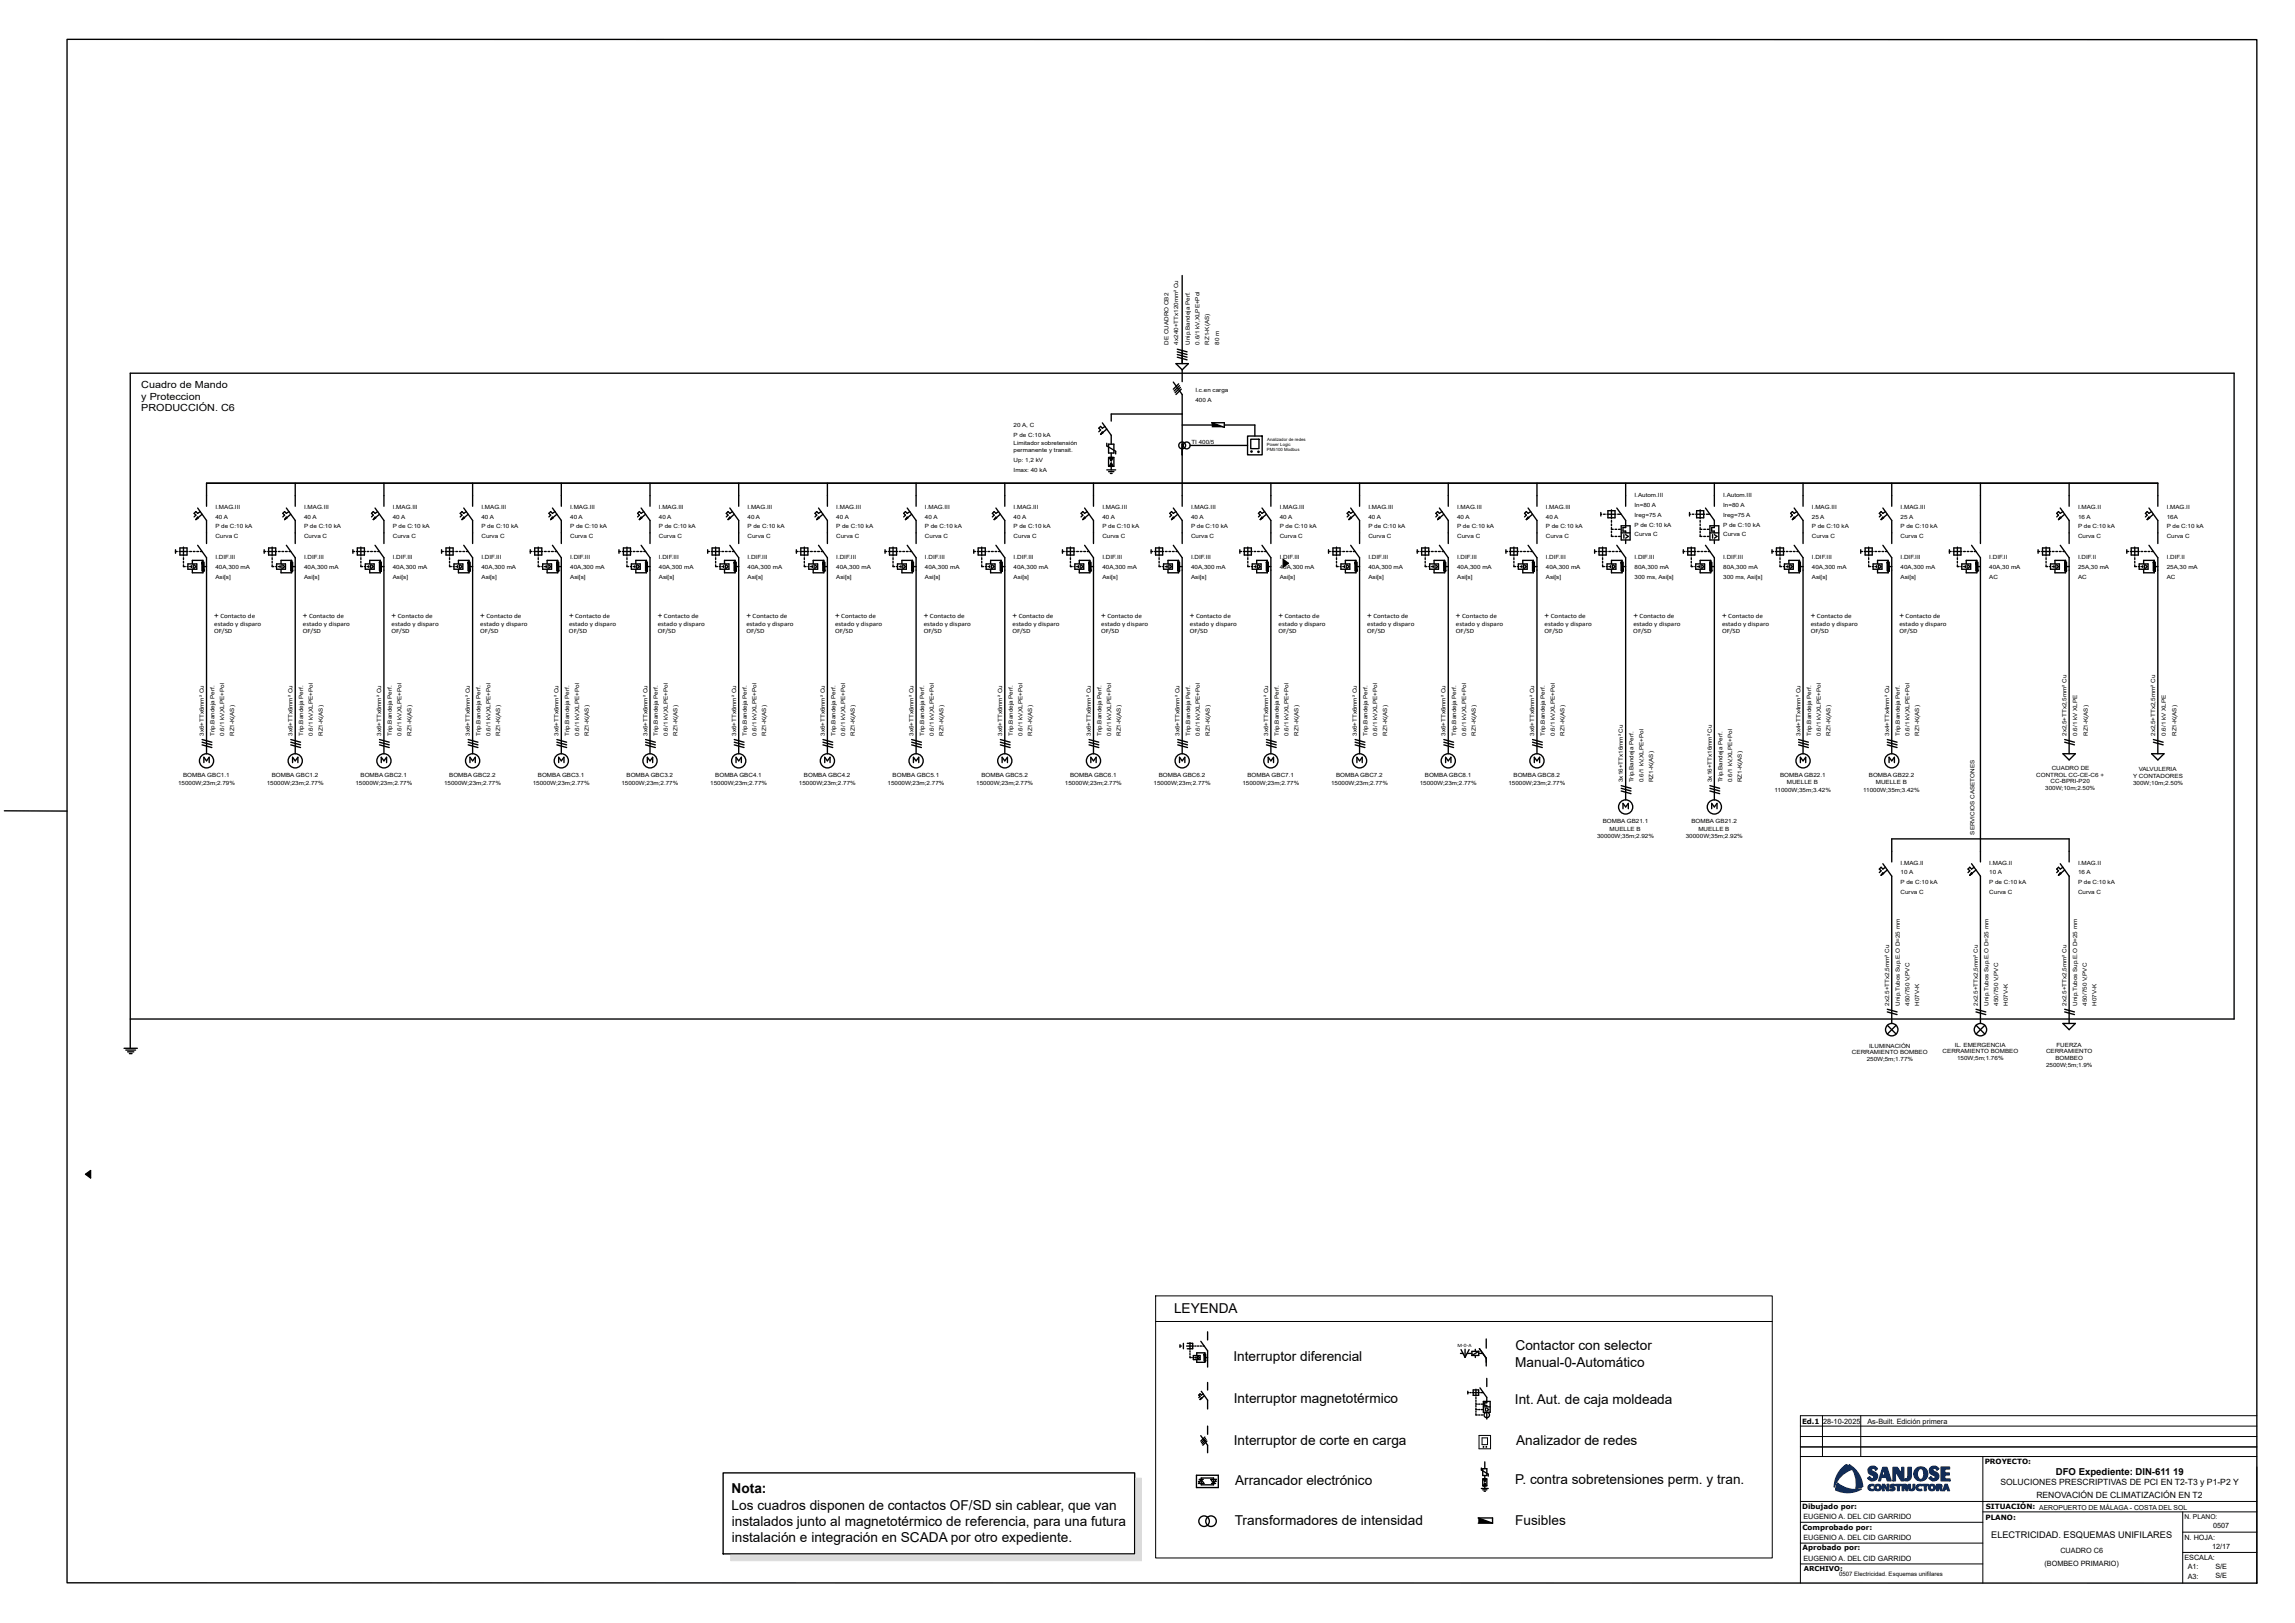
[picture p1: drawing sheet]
<svg xmlns="http://www.w3.org/2000/svg" width="420mm" height="297mm" viewBox="0 0 420 297" stroke-linecap="round" stroke-linejoin="round" font-family="sans-serif">
<defs><g id="words">
<g font-size="2.5">
<text x="214.9" y="240.3">LEYENDA</text>
<text x="225.7" y="249.1">Interruptor diferencial</text>
<text x="277.3" y="250.1">Manual-0-Automático</text>
<text x="277.3" y="247.1">Contactor con selector</text>
<text x="225.8" y="256.8">Interruptor magnetotérmico</text>
<text x="277.2" y="257">Int. Aut. de caja moldeada</text>
<text x="225.8" y="264.4">Interruptor de corte en carga</text>
<text x="277.5" y="264.4">Analizador de redes</text>
<text x="133.9" y="273.2">Nota:</text>
<text x="226" y="271.8">Arrancador electrónico</text>
<text x="277.3" y="271.6">P. contra sobretensiones perm. y tran.</text>
<text x="133.9" y="276.2">Los cuadros disponen de contactos OF/SD sin cablear, que van</text>
<text x="133.9" y="279.2">instalados junto al magnetotérmico de referencia, para una futura</text>
<text x="226" y="279">Transformadores de intensidad</text>
<text x="277.3" y="279.1">Fusibles</text>
<text x="133.9" y="282.2">instalación e integración en SCADA por otro expediente.</text>
</g>
<g font-size="1.8">
<text x="25.9" y="71">Cuadro de Mando</text>
<text x="25.9" y="73.1">y Proteccion</text>
<text x="25.9" y="75.2">PRODUCCIÓN. C6</text>
</g>
<g font-size="1.7">
<text x="376.2" y="269.9">DFO Expediente: DIN-611 19</text>
<text x="364.4" y="281.5">ELECTRICIDAD. ESQUEMAS UNIFILARES</text>
</g>
<g font-size="1.6">
<text x="366.1" y="271.8">SOLUCIONES PRESCRIPTIVAS DE PCI EN T2-T3 y P1-P2 Y</text>
<text x="372.7" y="274">RENOVACIÓN DE CLIMATIZACIÓN EN T2</text>
</g>
<g font-size="1.5">
<text x="39.2" y="113.1">+</text>
<text x="55.4" y="113.1">+</text>
<text x="71.7" y="113.1">+</text>
<text x="87.9" y="113.1">+</text>
<text x="104.1" y="113.1">+</text>
<text x="120.4" y="113.1">+</text>
<text x="136.6" y="113.1">+</text>
<text x="152.8" y="113.1">+</text>
<text x="169.1" y="113.1">+</text>
<text x="185.3" y="113.1">+</text>
<text x="201.5" y="113.1">+</text>
<text x="217.8" y="113.1">+</text>
<text x="234" y="113.1">+</text>
<text x="250.2" y="113.1">+</text>
<text x="266.5" y="113.1">+</text>
<text x="282.7" y="113.1">+</text>
<text x="298.9" y="113.1">+</text>
<text x="315.1" y="113.1">+</text>
<text x="331.4" y="113.1">+</text>
<text x="347.6" y="113.1">+</text>
</g>
<g font-size="1.3">
<text x="329.8" y="260.6">Ed.1</text>
<text x="333.6" y="260.6">28-10-2025</text>
<text x="341.8" y="260.6">As-Built. Edición primera</text>
<text x="363.2" y="268">PROYECTO:</text>
<text x="329.8" y="276.1">Dibujado por:</text>
<text x="329.8" y="279.9">Comprobado por:</text>
<text x="330" y="278">EUGENIO A. DEL CID GARRIDO</text>
<text x="330" y="281.8">EUGENIO A. DEL CID GARRIDO</text>
<text x="363.3" y="278.2">PLANO:</text>
<text x="363.4" y="276.2">SITUACIÓN: AEROPUERTO DE MÁLAGA - COSTA DEL SOL</text>
<text x="399.8" y="281.8">N. HOJA:</text>
<text x="405" y="279.7">0507</text>
<text x="329.9" y="283.7">Aprobado por:</text>
<text x="330" y="285.7">EUGENIO A. DEL CID GARRIDO</text>
<text x="330.1" y="287.5">ARCHIVO:</text>
<text x="374.1" y="286.6">(BOMBEO PRIMARIO)</text>
<text x="377.1" y="284.1">CUADRO C6</text>
<text x="399.7" y="285.5">ESCALA:</text>
<text x="400.4" y="287.1">A1:</text>
<text x="404.8" y="283.4">12/17</text>
<text x="405.4" y="287.1">S/E</text>
<text x="400.4" y="288.9">A3:</text>
<text x="405.4" y="288.9">S/E</text>
</g>
<g font-size="1.2">
<text x="40.3" y="113.1">Contacto de</text>
<text x="56.6" y="113.1">Contacto de</text>
<text x="72.8" y="113.1">Contacto de</text>
<text x="89" y="113.1">Contacto de</text>
<text x="105.3" y="113.1">Contacto de</text>
<text x="121.5" y="113.1">Contacto de</text>
<text x="137.7" y="113.1">Contacto de</text>
<text x="154" y="113.1">Contacto de</text>
<text x="170.2" y="113.1">Contacto de</text>
<text x="186.4" y="113.1">Contacto de</text>
<text x="202.7" y="113.1">Contacto de</text>
<text x="218.9" y="113.1">Contacto de</text>
<text x="235.1" y="113.1">Contacto de</text>
<text x="251.4" y="113.1">Contacto de</text>
<text x="267.6" y="113.1">Contacto de</text>
<text x="283.8" y="113.1">Contacto de</text>
<text x="300" y="113.1">Contacto de</text>
<text x="316.3" y="113.1">Contacto de</text>
<text x="332.5" y="113.1">Contacto de</text>
<text x="348.7" y="113.1">Contacto de</text>
<text x="39.2" y="115.9">OF/SD</text>
<text x="39.2" y="114.5">estado y disparo</text>
<text x="55.4" y="115.9">OF/SD</text>
<text x="55.4" y="114.5">estado y disparo</text>
<text x="71.7" y="115.9">OF/SD</text>
<text x="71.7" y="114.5">estado y disparo</text>
<text x="87.9" y="115.9">OF/SD</text>
<text x="87.9" y="114.5">estado y disparo</text>
<text x="104.1" y="115.9">OF/SD</text>
<text x="104.1" y="114.5">estado y disparo</text>
<text x="120.4" y="115.9">OF/SD</text>
<text x="120.4" y="114.5">estado y disparo</text>
<text x="136.6" y="115.9">OF/SD</text>
<text x="136.6" y="114.5">estado y disparo</text>
<text x="152.8" y="115.9">OF/SD</text>
<text x="152.8" y="114.5">estado y disparo</text>
<text x="169.1" y="115.9">OF/SD</text>
<text x="169.1" y="114.5">estado y disparo</text>
<text x="185.3" y="115.9">OF/SD</text>
<text x="185.3" y="114.5">estado y disparo</text>
<text x="201.5" y="115.9">OF/SD</text>
<text x="201.5" y="114.5">estado y disparo</text>
<text x="217.7" y="115.9">OF/SD</text>
<text x="217.8" y="114.5">estado y disparo</text>
<text x="234" y="115.9">OF/SD</text>
<text x="234" y="114.5">estado y disparo</text>
<text x="250.2" y="115.9">OF/SD</text>
<text x="250.2" y="114.5">estado y disparo</text>
<text x="266.4" y="115.9">OF/SD</text>
<text x="266.4" y="114.5">estado y disparo</text>
<text x="282.7" y="115.9">OF/SD</text>
<text x="282.7" y="114.5">estado y disparo</text>
<text x="298.9" y="115.9">OF/SD</text>
<text x="298.9" y="114.5">estado y disparo</text>
<text x="315.1" y="115.9">OF/SD</text>
<text x="315.1" y="114.5">estado y disparo</text>
<text x="331.4" y="115.9">OF/SD</text>
<text x="331.4" y="114.5">estado y disparo</text>
<text x="347.6" y="115.9">OF/SD</text>
<text x="347.6" y="114.5">estado y disparo</text>
<text x="399.8" y="278.1">N. PLANO:</text>
</g>
<text font-size="1.1" x="336.6" y="288.4">0507 Electricidad. Esquemas unifilares</text>
<g font-size="1">
<text x="213.8" y="63.1" transform="rotate(-90 213.8 63.1)">DE CUADRO CB2</text>
<text x="215.6" y="63.1" transform="rotate(-90 215.6 63.1)">4x240+TTx120mm² Cu</text>
<text x="217.7" y="63.1" transform="rotate(-90 217.7 63.1)">Unip.Bandeja Perf.</text>
<text x="219.5" y="63.1" transform="rotate(-90 219.5 63.1)">0.6/1 kV,XLPE+Pol</text>
<text x="221.3" y="63.1" transform="rotate(-90 221.3 63.1)">RZ1-K(AS)</text>
<text x="223.1" y="63.1" transform="rotate(-90 223.1 63.1)">80 m</text>
<text x="218.8" y="71.7">I.c.en carga</text>
<text x="218.8" y="73.5">400 A</text>
<text x="185.5" y="78.2">20 A, C</text>
<text x="185.5" y="80">P de C:10 kA</text>
<text x="185.5" y="82.7">permanente y transit.</text>
<text x="185.5" y="81.5">Limitador sobretensión</text>
<text x="218" y="81.2">TI 400/5</text>
<text x="185.5" y="84.5">Up: 1,2 kV</text>
<text x="185.5" y="86.3">Imax: 40 kA</text>
<text x="39.4" y="93.1">I.MAG.III</text>
<text x="39.4" y="94.9">40 A</text>
<text x="55.7" y="93.1">I.MAG.III</text>
<text x="55.7" y="94.9">40 A</text>
<text x="71.9" y="93.1">I.MAG.III</text>
<text x="71.9" y="94.9">40 A</text>
<text x="88.1" y="93.1">I.MAG.III</text>
<text x="88.1" y="94.9">40 A</text>
<text x="104.3" y="93.1">I.MAG.III</text>
<text x="104.3" y="94.9">40 A</text>
<text x="120.6" y="93.1">I.MAG.III</text>
<text x="120.6" y="94.9">40 A</text>
<text x="136.8" y="93.1">I.MAG.III</text>
<text x="136.8" y="94.9">40 A</text>
<text x="153" y="93.1">I.MAG.III</text>
<text x="153" y="94.9">40 A</text>
<text x="169.3" y="93.1">I.MAG.III</text>
<text x="169.3" y="94.9">40 A</text>
<text x="185.5" y="93.1">I.MAG.III</text>
<text x="185.5" y="94.9">40 A</text>
<text x="201.7" y="93.1">I.MAG.III</text>
<text x="201.7" y="94.9">40 A</text>
<text x="218" y="93.1">I.MAG.III</text>
<text x="218" y="94.9">40 A</text>
<text x="234.2" y="93.1">I.MAG.III</text>
<text x="234.2" y="94.9">40 A</text>
<text x="250.4" y="93.1">I.MAG.III</text>
<text x="250.4" y="94.9">40 A</text>
<text x="266.7" y="93.1">I.MAG.III</text>
<text x="266.7" y="94.9">40 A</text>
<text x="282.9" y="93.1">I.MAG.III</text>
<text x="282.9" y="94.9">40 A</text>
<text x="299.1" y="91">I.Autom.III</text>
<text x="299.1" y="92.8">In=80 A</text>
<text x="299.1" y="94.6">Ireg=75 A</text>
<text x="315.4" y="91">I.Autom.III</text>
<text x="315.4" y="92.8">In=80 A</text>
<text x="315.4" y="94.6">Ireg=75 A</text>
<text x="331.6" y="93.1">I.MAG.III</text>
<text x="331.6" y="94.9">25 A</text>
<text x="347.8" y="93.1">I.MAG.III</text>
<text x="347.8" y="94.9">25 A</text>
<text x="380.3" y="93.1">I.MAG.II</text>
<text x="380.3" y="94.9">16 A</text>
<text x="396.5" y="93.1">I.MAG.II</text>
<text x="396.5" y="94.9">16A</text>
<text x="39.4" y="96.7">P de C:10 kA</text>
<text x="39.4" y="98.5">Curva C</text>
<text x="55.7" y="96.7">P de C:10 kA</text>
<text x="55.7" y="98.5">Curva C</text>
<text x="71.9" y="96.7">P de C:10 kA</text>
<text x="71.9" y="98.5">Curva C</text>
<text x="88.1" y="96.7">P de C:10 kA</text>
<text x="88.1" y="98.5">Curva C</text>
<text x="104.3" y="96.7">P de C:10 kA</text>
<text x="104.3" y="98.5">Curva C</text>
<text x="120.6" y="96.7">P de C:10 kA</text>
<text x="120.6" y="98.5">Curva C</text>
<text x="136.8" y="96.7">P de C:10 kA</text>
<text x="136.8" y="98.5">Curva C</text>
<text x="153" y="96.7">P de C:10 kA</text>
<text x="153" y="98.5">Curva C</text>
<text x="169.3" y="96.7">P de C:10 kA</text>
<text x="169.3" y="98.5">Curva C</text>
<text x="185.5" y="96.7">P de C:10 kA</text>
<text x="185.5" y="98.5">Curva C</text>
<text x="201.7" y="96.7">P de C:10 kA</text>
<text x="201.7" y="98.5">Curva C</text>
<text x="218" y="96.7">P de C:10 kA</text>
<text x="218" y="98.5">Curva C</text>
<text x="234.2" y="96.7">P de C:10 kA</text>
<text x="234.2" y="98.5">Curva C</text>
<text x="250.4" y="96.7">P de C:10 kA</text>
<text x="250.4" y="98.5">Curva C</text>
<text x="266.7" y="96.7">P de C:10 kA</text>
<text x="266.7" y="98.5">Curva C</text>
<text x="282.9" y="96.7">P de C:10 kA</text>
<text x="282.9" y="98.5">Curva C</text>
<text x="299.1" y="96.4">P de C:10 kA</text>
<text x="299.1" y="98.2">Curva C</text>
<text x="315.4" y="96.4">P de C:10 kA</text>
<text x="315.4" y="98.2">Curva C</text>
<text x="331.6" y="96.7">P de C:10 kA</text>
<text x="331.6" y="98.5">Curva C</text>
<text x="347.8" y="96.7">P de C:10 kA</text>
<text x="347.8" y="98.5">Curva C</text>
<text x="380.3" y="96.7">P de C:10 kA</text>
<text x="380.3" y="98.5">Curva C</text>
<text x="396.5" y="96.7">P de C:10 kA</text>
<text x="396.5" y="98.5">Curva C</text>
<text x="39.4" y="102.4">I.DIF.III</text>
<text x="39.4" y="104.2">40A,300 mA</text>
<text x="39.4" y="106">Asi[s]</text>
<text x="55.7" y="102.4">I.DIF.III</text>
<text x="55.7" y="104.2">40A,300 mA</text>
<text x="55.7" y="106">Asi[s]</text>
<text x="71.9" y="102.4">I.DIF.III</text>
<text x="71.9" y="104.2">40A,300 mA</text>
<text x="71.9" y="106">Asi[s]</text>
<text x="88.1" y="102.4">I.DIF.III</text>
<text x="88.1" y="104.2">40A,300 mA</text>
<text x="88.1" y="106">Asi[s]</text>
<text x="104.3" y="102.4">I.DIF.III</text>
<text x="104.3" y="104.2">40A,300 mA</text>
<text x="104.3" y="106">Asi[s]</text>
<text x="120.6" y="102.4">I.DIF.III</text>
<text x="120.6" y="104.2">40A,300 mA</text>
<text x="120.6" y="106">Asi[s]</text>
<text x="136.8" y="102.4">I.DIF.III</text>
<text x="136.8" y="104.2">40A,300 mA</text>
<text x="136.8" y="106">Asi[s]</text>
<text x="153" y="102.4">I.DIF.III</text>
<text x="153" y="104.2">40A,300 mA</text>
<text x="153" y="106">Asi[s]</text>
<text x="169.3" y="102.4">I.DIF.III</text>
<text x="169.3" y="104.2">40A,300 mA</text>
<text x="169.3" y="106">Asi[s]</text>
<text x="185.5" y="102.4">I.DIF.III</text>
<text x="185.5" y="104.2">40A,300 mA</text>
<text x="185.5" y="106">Asi[s]</text>
<text x="201.7" y="102.4">I.DIF.III</text>
<text x="201.7" y="104.2">40A,300 mA</text>
<text x="201.7" y="106">Asi[s]</text>
<text x="218" y="102.4">I.DIF.III</text>
<text x="218" y="104.2">40A,300 mA</text>
<text x="218" y="106">Asi[s]</text>
<text x="234.2" y="102.4">I.DIF.III</text>
<text x="234.2" y="104.2">40A,300 mA</text>
<text x="234.2" y="106">Asi[s]</text>
<text x="250.4" y="102.4">I.DIF.III</text>
<text x="250.4" y="104.2">40A,300 mA</text>
<text x="250.4" y="106">Asi[s]</text>
<text x="266.7" y="102.4">I.DIF.III</text>
<text x="266.7" y="104.2">40A,300 mA</text>
<text x="266.7" y="106">Asi[s]</text>
<text x="282.9" y="102.4">I.DIF.III</text>
<text x="282.9" y="104.2">40A,300 mA</text>
<text x="282.9" y="106">Asi[s]</text>
<text x="299.1" y="102.4">I.DIF.III</text>
<text x="299.1" y="104.2">80A,300 mA</text>
<text x="299.1" y="106">300 ms, Asi[s]</text>
<text x="315.4" y="102.4">I.DIF.III</text>
<text x="315.4" y="104.2">80A,300 mA</text>
<text x="315.4" y="106">300 ms, Asi[s]</text>
<text x="331.6" y="102.4">I.DIF.III</text>
<text x="331.6" y="104.2">40A,300 mA</text>
<text x="331.6" y="106">Asi[s]</text>
<text x="347.8" y="102.4">I.DIF.III</text>
<text x="347.8" y="104.2">40A,300 mA</text>
<text x="347.8" y="106">Asi[s]</text>
<text x="364.1" y="102.4">I.DIF.II</text>
<text x="364.1" y="104.2">40A,30 mA</text>
<text x="364.1" y="106">AC</text>
<text x="380.3" y="102.4">I.DIF.II</text>
<text x="380.3" y="104.2">25A,30 mA</text>
<text x="380.3" y="106">AC</text>
<text x="396.5" y="102.4">I.DIF.II</text>
<text x="396.5" y="104.2">25A,30 mA</text>
<text x="396.5" y="106">AC</text>
<text x="37.3" y="134.7" transform="rotate(-90 37.3 134.7)">3x6+TTx6mm² Cu</text>
<text x="39.3" y="134.7" transform="rotate(-90 39.3 134.7)">Trip.Bandeja Perf.</text>
<text x="41" y="134.7" transform="rotate(-90 41 134.7)">0.6/1 kV,XLPE+Pol</text>
<text x="42.8" y="134.7" transform="rotate(-90 42.8 134.7)">RZ1-K(AS)</text>
<text x="53.5" y="134.7" transform="rotate(-90 53.5 134.7)">3x6+TTx6mm² Cu</text>
<text x="55.5" y="134.7" transform="rotate(-90 55.5 134.7)">Trip.Bandeja Perf.</text>
<text x="57.3" y="134.7" transform="rotate(-90 57.3 134.7)">0.6/1 kV,XLPE+Pol</text>
<text x="59.1" y="134.7" transform="rotate(-90 59.1 134.7)">RZ1-K(AS)</text>
<text x="69.8" y="134.7" transform="rotate(-90 69.8 134.7)">3x6+TTx6mm² Cu</text>
<text x="71.7" y="134.7" transform="rotate(-90 71.7 134.7)">Trip.Bandeja Perf.</text>
<text x="73.5" y="134.7" transform="rotate(-90 73.5 134.7)">0.6/1 kV,XLPE+Pol</text>
<text x="75.3" y="134.7" transform="rotate(-90 75.3 134.7)">RZ1-K(AS)</text>
<text x="86" y="134.7" transform="rotate(-90 86 134.7)">3x6+TTx6mm² Cu</text>
<text x="88" y="134.7" transform="rotate(-90 88 134.7)">Trip.Bandeja Perf.</text>
<text x="89.7" y="134.7" transform="rotate(-90 89.7 134.7)">0.6/1 kV,XLPE+Pol</text>
<text x="91.5" y="134.7" transform="rotate(-90 91.5 134.7)">RZ1-K(AS)</text>
<text x="102.2" y="134.7" transform="rotate(-90 102.2 134.7)">3x6+TTx6mm² Cu</text>
<text x="104.2" y="134.7" transform="rotate(-90 104.2 134.7)">Trip.Bandeja Perf.</text>
<text x="106" y="134.7" transform="rotate(-90 106 134.7)">0.6/1 kV,XLPE+Pol</text>
<text x="107.8" y="134.7" transform="rotate(-90 107.8 134.7)">RZ1-K(AS)</text>
<text x="118.5" y="134.7" transform="rotate(-90 118.5 134.7)">3x6+TTx6mm² Cu</text>
<text x="120.4" y="134.7" transform="rotate(-90 120.4 134.7)">Trip.Bandeja Perf.</text>
<text x="122.2" y="134.7" transform="rotate(-90 122.2 134.7)">0.6/1 kV,XLPE+Pol</text>
<text x="124" y="134.7" transform="rotate(-90 124 134.7)">RZ1-K(AS)</text>
<text x="134.7" y="134.7" transform="rotate(-90 134.7 134.7)">3x6+TTx6mm² Cu</text>
<text x="136.6" y="134.7" transform="rotate(-90 136.6 134.7)">Trip.Bandeja Perf.</text>
<text x="138.4" y="134.7" transform="rotate(-90 138.4 134.7)">0.6/1 kV,XLPE+Pol</text>
<text x="140.2" y="134.7" transform="rotate(-90 140.2 134.7)">RZ1-K(AS)</text>
<text x="150.9" y="134.7" transform="rotate(-90 150.9 134.7)">3x6+TTx6mm² Cu</text>
<text x="152.9" y="134.7" transform="rotate(-90 152.9 134.7)">Trip.Bandeja Perf.</text>
<text x="154.7" y="134.7" transform="rotate(-90 154.7 134.7)">0.6/1 kV,XLPE+Pol</text>
<text x="156.5" y="134.7" transform="rotate(-90 156.5 134.7)">RZ1-K(AS)</text>
<text x="167.2" y="134.7" transform="rotate(-90 167.2 134.7)">3x6+TTx6mm² Cu</text>
<text x="169.1" y="134.7" transform="rotate(-90 169.1 134.7)">Trip.Bandeja Perf.</text>
<text x="170.9" y="134.7" transform="rotate(-90 170.9 134.7)">0.6/1 kV,XLPE+Pol</text>
<text x="172.7" y="134.7" transform="rotate(-90 172.7 134.7)">RZ1-K(AS)</text>
<text x="183.4" y="134.7" transform="rotate(-90 183.4 134.7)">3x6+TTx6mm² Cu</text>
<text x="185.3" y="134.7" transform="rotate(-90 185.3 134.7)">Trip.Bandeja Perf.</text>
<text x="187.1" y="134.7" transform="rotate(-90 187.1 134.7)">0.6/1 kV,XLPE+Pol</text>
<text x="188.9" y="134.7" transform="rotate(-90 188.9 134.7)">RZ1-K(AS)</text>
<text x="199.6" y="134.7" transform="rotate(-90 199.6 134.7)">3x6+TTx6mm² Cu</text>
<text x="201.6" y="134.7" transform="rotate(-90 201.6 134.7)">Trip.Bandeja Perf.</text>
<text x="203.4" y="134.7" transform="rotate(-90 203.4 134.7)">0.6/1 kV,XLPE+Pol</text>
<text x="205.1" y="134.7" transform="rotate(-90 205.1 134.7)">RZ1-K(AS)</text>
<text x="215.9" y="134.7" transform="rotate(-90 215.9 134.7)">3x6+TTx6mm² Cu</text>
<text x="217.8" y="134.7" transform="rotate(-90 217.8 134.7)">Trip.Bandeja Perf.</text>
<text x="219.6" y="134.7" transform="rotate(-90 219.6 134.7)">0.6/1 kV,XLPE+Pol</text>
<text x="221.4" y="134.7" transform="rotate(-90 221.4 134.7)">RZ1-K(AS)</text>
<text x="232.1" y="134.7" transform="rotate(-90 232.1 134.7)">3x6+TTx6mm² Cu</text>
<text x="234" y="134.7" transform="rotate(-90 234 134.7)">Trip.Bandeja Perf.</text>
<text x="235.8" y="134.7" transform="rotate(-90 235.8 134.7)">0.6/1 kV,XLPE+Pol</text>
<text x="237.6" y="134.7" transform="rotate(-90 237.6 134.7)">RZ1-K(AS)</text>
<text x="248.3" y="134.7" transform="rotate(-90 248.3 134.7)">3x6+TTx6mm² Cu</text>
<text x="250.3" y="134.7" transform="rotate(-90 250.3 134.7)">Trip.Bandeja Perf.</text>
<text x="252.1" y="134.7" transform="rotate(-90 252.1 134.7)">0.6/1 kV,XLPE+Pol</text>
<text x="253.8" y="134.7" transform="rotate(-90 253.8 134.7)">RZ1-K(AS)</text>
<text x="264.6" y="134.7" transform="rotate(-90 264.6 134.7)">3x6+TTx6mm² Cu</text>
<text x="266.5" y="134.7" transform="rotate(-90 266.5 134.7)">Trip.Bandeja Perf.</text>
<text x="268.3" y="134.7" transform="rotate(-90 268.3 134.7)">0.6/1 kV,XLPE+Pol</text>
<text x="270.1" y="134.7" transform="rotate(-90 270.1 134.7)">RZ1-K(AS)</text>
<text x="280.8" y="134.7" transform="rotate(-90 280.8 134.7)">3x6+TTx6mm² Cu</text>
<text x="282.7" y="134.7" transform="rotate(-90 282.7 134.7)">Trip.Bandeja Perf.</text>
<text x="284.5" y="134.7" transform="rotate(-90 284.5 134.7)">0.6/1 kV,XLPE+Pol</text>
<text x="286.3" y="134.7" transform="rotate(-90 286.3 134.7)">RZ1-K(AS)</text>
<text x="329.5" y="134.7" transform="rotate(-90 329.5 134.7)">3x4+TTx4mm² Cu</text>
<text x="331.4" y="134.7" transform="rotate(-90 331.4 134.7)">Trip.Bandeja Perf.</text>
<text x="333.2" y="134.7" transform="rotate(-90 333.2 134.7)">0.6/1 kV,XLPE+Pol</text>
<text x="335" y="134.7" transform="rotate(-90 335 134.7)">RZ1-K(AS)</text>
<text x="345.7" y="134.7" transform="rotate(-90 345.7 134.7)">3x4+TTx4mm² Cu</text>
<text x="347.7" y="134.7" transform="rotate(-90 347.7 134.7)">Trip.Bandeja Perf.</text>
<text x="349.4" y="134.7" transform="rotate(-90 349.4 134.7)">0.6/1 kV,XLPE+Pol</text>
<text x="351.2" y="134.7" transform="rotate(-90 351.2 134.7)">RZ1-K(AS)</text>
<text x="378.2" y="134.7" transform="rotate(-90 378.2 134.7)">2x2,5+TTx2,5mm² Cu</text>
<text x="380.2" y="134.7" transform="rotate(-90 380.2 134.7)">0.6/1 kV XLPE</text>
<text x="382.1" y="134.7" transform="rotate(-90 382.1 134.7)">RZ1-K(AS)</text>
<text x="394.4" y="134.7" transform="rotate(-90 394.4 134.7)">2x2,5+TTx2,5mm² Cu</text>
<text x="396.4" y="134.7" transform="rotate(-90 396.4 134.7)">0.6/1 kV XLPE</text>
<text x="398.3" y="134.7" transform="rotate(-90 398.3 134.7)">RZ1-K(AS)</text>
<text x="32.6" y="143.7">15000W;23m;2.79%</text>
<text x="33.5" y="142.2">BOMBA GBC1.1</text>
<text x="48.8" y="143.7">15000W;23m;2.77%</text>
<text x="49.7" y="142.2">BOMBA GBC1.2</text>
<text x="65" y="143.7">15000W;23m;2.77%</text>
<text x="66" y="142.2">BOMBA GBC2.1</text>
<text x="81.3" y="143.7">15000W;23m;2.77%</text>
<text x="82.2" y="142.2">BOMBA GBC2.2</text>
<text x="97.5" y="143.7">15000W;23m;2.77%</text>
<text x="98.4" y="142.2">BOMBA GBC3.1</text>
<text x="113.7" y="143.7">15000W;23m;2.77%</text>
<text x="114.7" y="142.2">BOMBA GBC3.2</text>
<text x="130" y="143.7">15000W;23m;2.77%</text>
<text x="130.9" y="142.2">BOMBA GBC4.1</text>
<text x="146.2" y="143.7">15000W;23m;2.77%</text>
<text x="147.1" y="142.2">BOMBA GBC4.2</text>
<text x="162.4" y="143.7">15000W;23m;2.77%</text>
<text x="163.4" y="142.2">BOMBA GBC5.1</text>
<text x="178.7" y="143.7">15000W;23m;2.77%</text>
<text x="179.6" y="142.2">BOMBA GBC5.2</text>
<text x="194.9" y="143.7">15000W;23m;2.77%</text>
<text x="195.8" y="142.2">BOMBA GBC6.1</text>
<text x="211.1" y="143.7">15000W;23m;2.77%</text>
<text x="212.1" y="142.2">BOMBA GBC6.2</text>
<text x="227.4" y="143.7">15000W;23m;2.77%</text>
<text x="228.3" y="142.2">BOMBA GBC7.1</text>
<text x="243.6" y="143.7">15000W;23m;2.77%</text>
<text x="244.5" y="142.2">BOMBA GBC7.2</text>
<text x="259.8" y="143.7">15000W;23m;2.77%</text>
<text x="260.8" y="142.2">BOMBA GBC8.1</text>
<text x="276.1" y="143.7">15000W;23m;2.77%</text>
<text x="277" y="142.2">BOMBA GBC8.2</text>
<text x="297" y="143.1" transform="rotate(-90 297 143.1)">3x16+TTx16mm² Cu</text>
<text x="299" y="143.1" transform="rotate(-90 299 143.1)">Trip.Bandeja Perf.</text>
<text x="300.8" y="143.1" transform="rotate(-90 300.8 143.1)">0.6/1 kV,XLPE+Pol</text>
<text x="302.5" y="143.1" transform="rotate(-90 302.5 143.1)">RZ1-K(AS)</text>
<text x="313.3" y="143.1" transform="rotate(-90 313.3 143.1)">3x16+TTx16mm² Cu</text>
<text x="315.2" y="143.1" transform="rotate(-90 315.2 143.1)">Trip.Bandeja Perf.</text>
<text x="317" y="143.1" transform="rotate(-90 317 143.1)">0.6/1 kV,XLPE+Pol</text>
<text x="318.8" y="143.1" transform="rotate(-90 318.8 143.1)">RZ1-K(AS)</text>
<text x="325.8" y="142.2">BOMBA GB22.1</text>
<text x="327" y="143.5">MUELLE B</text>
<text x="342" y="142.2">BOMBA GB22.2</text>
<text x="343.3" y="143.5">MUELLE B</text>
<text x="372.6" y="142.1">CONTROL CC-CE-C6 +</text>
<text x="375.3" y="143.4">CC-BPRI-P20</text>
<text x="375.5" y="140.8">CUADRO DE</text>
<text x="390.4" y="142.3">Y CONTADORES</text>
<text x="390.4" y="143.6">300W;10m;2.50%</text>
<text x="391.4" y="141.1">VALVULERIA</text>
<text x="324.7" y="145">11000W;35m;3.42%</text>
<text x="341" y="145">11000W;35m;3.42%</text>
<text x="374.3" y="144.6">300W;10m;2.50%</text>
<text x="292.3" y="153.4">30000W;35m;2.92%</text>
<text x="293.3" y="150.6">BOMBA GB21.1</text>
<text x="294.6" y="152">MUELLE B</text>
<text x="308.5" y="153.4">30000W;35m;2.92%</text>
<text x="309.5" y="150.6">BOMBA GB21.2</text>
<text x="310.8" y="152">MUELLE B</text>
<text x="361.3" y="152.7" transform="rotate(-90 361.3 152.7)">SERVICIOS CASETONES</text>
<text x="347.8" y="158.2">I.MAG.II</text>
<text x="347.8" y="160">10 A</text>
<text x="347.8" y="161.8">P de C:10 kA</text>
<text x="364.1" y="158.2">I.MAG.II</text>
<text x="364.1" y="160">10 A</text>
<text x="364.1" y="161.8">P de C:10 kA</text>
<text x="380.3" y="158.2">I.MAG.II</text>
<text x="380.3" y="160">16 A</text>
<text x="380.3" y="161.8">P de C:10 kA</text>
<text x="347.8" y="163.6">Curva C</text>
<text x="364.1" y="163.6">Curva C</text>
<text x="380.3" y="163.6">Curva C</text>
<text x="345.7" y="184" transform="rotate(-90 345.7 184)">2x2.5+TTx2,5mm² Cu</text>
<text x="347.7" y="184" transform="rotate(-90 347.7 184)">Unip.Tubos Sup.E.O D=25 mm</text>
<text x="349.4" y="184" transform="rotate(-90 349.4 184)">450/750 V,PVC</text>
<text x="351.2" y="184" transform="rotate(-90 351.2 184)">H07V-K</text>
<text x="361.9" y="184" transform="rotate(-90 361.9 184)">2x2.5+TTx2,5mm² Cu</text>
<text x="363.9" y="184" transform="rotate(-90 363.9 184)">Unip.Tubos Sup.E.O D=25 mm</text>
<text x="365.7" y="184" transform="rotate(-90 365.7 184)">450/750 V,PVC</text>
<text x="367.5" y="184" transform="rotate(-90 367.5 184)">H07V-K</text>
<text x="378.2" y="184" transform="rotate(-90 378.2 184)">2x2.5+TTx2,5mm² Cu</text>
<text x="380.1" y="184" transform="rotate(-90 380.1 184)">Unip.Tubos Sup.E.O D=25 mm</text>
<text x="381.9" y="184" transform="rotate(-90 381.9 184)">450/750 V,PVC</text>
<text x="383.7" y="184" transform="rotate(-90 383.7 184)">H07V-K</text>
<text x="342.1" y="191.7">ILUMINACIÓN</text>
<text x="357.7" y="191.5">IL. EMERGENCIA</text>
<text x="376.3" y="191.5">FUERZA</text>
<text x="338.9" y="193">CERRAMIENTO BOMBEO</text>
<text x="341.6" y="194.2">250W;5m;1.77%</text>
<text x="355.5" y="192.8">CERRAMIENTO BOMBEO</text>
<text x="358.2" y="194">150W;5m;1.76%</text>
<text x="374.4" y="192.8">CERRAMIENTO</text>
<text x="374.5" y="195.3">2500W;5m;1.9%</text>
<text x="376.2" y="194">BOMBEO</text>
</g>
<text font-size=".9" x="266.7" y="246.6">M‐0‐A</text>
<g font-size=".8">
<text x="231.8" y="81.6">Power Logic</text>
<text x="231.8" y="82.6">PM5100 Modbus</text>
<text x="231.9" y="80.7">Analizador de redes</text>
</g>
</g></defs>
<!-- layer: LINEAS -->
<g fill="none" stroke="#000" stroke-width=".25">
<path d="M216.3 50.4v16.1M215.5 64.9l1.7 .5M215.5 64.4l1.7 .5M215.5 65.4l1.7 .4M215.5 63.9l1.7 .5M216.3 67.7v2.1M216.3 72.2v20.4M216.3 75.8h-12.9v1.3M221.8 77.4h2.3v.8zM37.8 95.2v4.3M54 88.4v4.2M54 95.2v4.3"/>
<path d="M70.3 88.4v4.2M70.3 95.2v4.3M86.5 88.4v4.2M86.5 95.2v4.3M102.7 88.4v4.2M102.7 95.2v4.3M119 88.4v4.2M119 95.2v4.3M135.2 88.4v4.2M135.2 95.2v4.3M151.4 88.4v4.2M151.4 95.2v4.3"/>
<path d="M167.7 88.4v4.2M167.7 95.2v4.3M183.9 88.4v4.2M183.9 95.2v4.3M200.1 88.4v4.2M200.1 95.2v4.3M216.3 95.2v4.3M217.8 81.5h10.5M232.6 88.4v4.2M232.6 95.2v4.3M248.8 88.4v4.2M248.8 95.2v4.3"/>
<path d="M265 88.4v4.2M265 95.2v4.3M281.3 88.4v4.2M281.3 95.2v4.3M297.5 88.4v4.2M313.7 88.4v4.2M330 88.4v4.2M330 95.2v4.3M346.2 88.4v4.2M346.2 95.2v4.3M362.4 88.4v11.1M394.9 88.4h-357.1v4.2"/>
<path d="M37.8 102.1v35.8M54 102.1v35.8M70.3 102.1v35.8M86.5 102.1v35.8M102.7 102.1v35.8M119 102.1v35.8M135.2 102.1v35.8M151.4 102.1v35.8M167.7 102.1v35.8M183.9 102.1v35.8M200.1 102.1v35.8M216.3 102.1v35.8"/>
<path d="M232.6 102.1v35.8M248.8 102.1v35.8M265 102.1v35.8M281.3 102.1v35.8M297.5 102.1v44.3M313.7 102.1v44.3M330 102.1v35.8M346.2 102.1v35.8M362.4 102.1v55.6M329.2 135.8l1.7 .5M329.2 135.3l1.7 .5M329.2 136.3l1.7 .5"/>
<path d="M345.4 135.8l1.8 .5M345.4 135.3l1.8 .5M345.4 136.3l1.8 .5M346.2 157.7v-4.2h32.5v4.2M346.2 160.3v27M362.4 160.3v27M378.7 160.3v27M345.4 185.2l1.8 .5M345.4 184.7l1.8 .5M361.6 185.2l1.8 .5M361.6 184.7l1.8 .5M377.5 187.3h2.3l-1.1 1.1z"/>
<path d="M377.9 185.2l1.7 .5M377.9 184.7l1.7 .5"/>
<circle cx="216.3" cy="81.5" r=".63"/>
<circle cx="217.2" cy="81.5" r=".63"/>
</g>
<!-- layer: SIMBOLOS -->
<g fill="none" stroke="#000" stroke-width=".25">
<path d="M201.7 79l-.3 .5M201.7 77.4l1.7 2.3v1.6M201.9 79.2l-.5 .3M202.2 78l-.5 .4-.3-.4-.3 .4 .3 .3-.3 .3M202.5 78.5l-1.1 1M214.7 69.9l1.6 2.3M215.2 66.5h2.3l-1.2 1.2zM215.7 70.2l-1 1M215.9 70.6l-1 .9M216 70.9l-1 1M216.2 71.2l-1 1M36.2 94.6l-.4 .5"/>
<path d="M36.2 93l1.6 2.2M36.2 99.8l1.6 2.3M36.3 94.8l-.5 .3M36.7 93.6l-.5 .3-.4-.3-.3 .3 .3 .4-.3 .3M37 94.1l-1.2 1M52.4 94.6l-.3 .5M52.4 93l1.6 2.2M52.4 99.8l1.6 2.3M52.6 94.8l-.5 .3M52.9 93.6l-.5 .3-.3-.3-.3 .3 .3 .4-.3 .3M53.2 94.1l-1.1 1M68.6 94.6l-.3 .5"/>
<path d="M68.6 93l1.7 2.2M68.6 99.8l1.7 2.3M68.8 94.8l-.5 .3M69.1 93.6l-.5 .3-.3-.3-.3 .3 .3 .4-.3 .3M69.4 94.1l-1.1 1M84.9 94.6l-.4 .5M84.9 93l1.6 2.2M84.9 99.8l1.6 2.3M85 94.8l-.5 .3M85.4 93.6l-.5 .3-.4-.3-.3 .3 .3 .4-.3 .3M85.7 94.1l-1.2 1M101.1 94.6l-.3 .5"/>
<path d="M101.1 93l1.6 2.2M101.1 99.8l1.6 2.3M101.3 94.8l-.5 .3M101.6 93.6l-.5 .3-.3-.3-.3 .3 .3 .4-.3 .3M101.9 94.1l-1.1 1M117.3 94.6l-.3 .5M117.3 93l1.7 2.2M117.3 99.8l1.7 2.3M117.5 94.8l-.5 .3M117.8 93.6l-.5 .3-.3-.3-.3 .3 .3 .4-.3 .3M118.1 94.1l-1.1 1M133.6 94.6l-.4 .5"/>
<path d="M133.6 93l1.6 2.2M133.6 99.8l1.6 2.3M133.7 94.8l-.5 .3M134.1 93.6l-.5 .3-.4-.3-.3 .3 .3 .4-.3 .3M134.4 94.1l-1.2 1M149.8 94.6l-.3 .5M149.8 93l1.6 2.2M149.8 99.8l1.6 2.3M150 94.8l-.5 .3M150.3 93.6l-.5 .3-.3-.3-.4 .3 .4 .4-.4 .3M150.6 94.1l-1.1 1M166 94.6l-.3 .5"/>
<path d="M166 93l1.7 2.2M166 99.8l1.7 2.3M166.2 94.8l-.5 .3M166.5 93.6l-.5 .3-.3-.3-.3 .3 .3 .4-.3 .3M166.8 94.1l-1.1 1M182.3 94.6l-.4 .5M182.3 93l1.6 2.2M182.3 99.8l1.6 2.3M182.4 94.8l-.5 .3M182.7 93.6l-.4 .3-.4-.3-.3 .3 .3 .4-.3 .3M183.1 94.1l-1.2 1M198.5 94.6l-.3 .5"/>
<path d="M198.5 93l1.6 2.2M198.5 99.8l1.6 2.3M198.7 94.8l-.5 .3M199 93.6l-.5 .3-.3-.3-.4 .3 .4 .4-.4 .3M199.3 94.1l-1.1 1M202.5 81.1v.5l1.7 1v.5M202.5 86h1.7M202.9 81.3h.9v1.6h-.9zM202.9 83.7h.9v1.6h-.9zM202.9 86.3h.9M203 83.7h.7l-.3 .7zM203.2 86.6h.3"/>
<path d="M203.4 84.7l.3 .6h-.7zM203.4 82.9v.8M203.4 85.3v.7M214.7 94.6l-.3 .5M214.7 93l1.6 2.2M214.7 99.8l1.6 2.3M214.9 94.8l-.5 .3M215.2 93.6l-.5 .3-.3-.3-.3 .3 .3 .4-.3 .3M215.5 94.1l-1.1 1M231 94.6l-.4 .5M231 93l1.6 2.2M231 99.8l1.6 2.3"/>
<path d="M231.1 94.8l-.5 .3M231.4 93.6l-.4 .3-.4-.3-.3 .3 .3 .4-.3 .3M231.8 94.1l-1.2 1M247.2 94.6l-.3 .5M247.2 93l1.6 2.2M247.2 99.8l1.6 2.3M247.3 94.8l-.4 .3M247.7 93.6l-.5 .3-.3-.3-.4 .3 .4 .4-.4 .3M248 94.1l-1.1 1M263.4 94.6l-.3 .5M263.4 93l1.6 2.2M263.4 99.8l1.6 2.3"/>
<path d="M263.6 94.8l-.5 .3M263.9 93.6l-.5 .3-.3-.3-.3 .3 .3 .4-.3 .3M264.2 94.1l-1.1 1M279.7 94.6l-.4 .5M279.7 93l1.6 2.2M279.7 99.8l1.6 2.3M279.8 94.8l-.5 .3M280.1 93.6l-.4 .3-.4-.3-.3 .3 .3 .4-.3 .3M280.5 94.1l-1.2 1M293 94.1h.1M293 93.8v.6M293.4 94.1h.4"/>
<path d="M294.1 94.1h1.6M294.3 93.5h1.3v1.3h-1.3zM294.9 93.3v1.6M294.9 95.2v.4M294.9 95.9v.3M294.9 96.5v.4h.3M294.9 97.2v.3M294.9 97.8v.4h.3M295.6 98.2h.3M295.6 96.9h.3M295.9 93l1.6 2.2v1.3h-.5v.7h.5v.3M295.9 99.8l1.6 2.3"/>
<path d="M296 94.1h.7M296.2 98.2h.3M296.2 96.9h.3M296.7 96.2h1.6v2.6h-1.6zM296.7 97.5h1.6M297.2 97.8v.7M297.5 98.8v.7M297.5 97.8l.5 .4-.5 .3M309.2 94.1h.2M309.2 93.8v.6M309.7 94.1h.3M310.3 94.1h1.7"/>
<path d="M310.5 93.5h1.3v1.3h-1.3zM311.1 97.8v.4h.4M311.1 96.5v.4h.4M311.1 93.3v1.6M311.1 95.2v.4M311.1 95.9v.3M311.1 97.2v.3M311.8 98.2h.3M311.8 96.9h.3M312.1 93l1.6 2.2v1.3h-.4v.7h.4v.3M312.1 99.8l1.6 2.3M312.3 94.1h.6"/>
<path d="M312.4 98.2h.4M312.4 96.9h.4M312.9 96.2h1.6v2.6h-1.6zM312.9 97.5h1.6M313.4 97.8v.7M313.7 98.8v.7M313.7 97.8l.5 .4-.5 .3M328.3 94.6l-.3 .5M328.3 93l1.7 2.2M328.3 99.8l1.7 2.3M328.5 94.8l-.5 .3M328.8 93.6l-.5 .3-.3-.3-.3 .3 .3 .4-.3 .3"/>
<path d="M329.2 94.1l-1.2 1M344.6 94.6l-.3 .5M344.6 93l1.6 2.2M344.6 99.8l1.6 2.3M344.7 94.8l-.4 .3M345.1 93.6l-.5 .3-.3-.3-.4 .3 .4 .4-.4 .3M345.4 94.1l-1.1 1M360.8 99.8l1.6 2.3M32.1 100.9h.3M32.1 100.6v.6M32.8 100.9h1.6M32.9 100.3h1.3v1.3h-1.3z"/>
<path d="M33.6 100.1v1.6M33.6 102.1v.3M33.6 102.7v.3M33.6 103.4v.3h.3M34.2 103.7h.2M34.4 103.2h1.6v1h-1.6zM34.7 100.9h.3M34.7 103.7h.3M35 103.5v.3M35.2 104.2v.6h1.9v-.3M35.4 100.9h.3M35.4 103.4v.6"/>
<path d="M35.5 103.4l.3 .3-.3 .3M36 100.9h.3M36.7 100.9h.3M37 102.9h.3v1.6zM37 102.9l.3 1.6h-.3zM37.1 102.9v-.4h-1.9v.7M37.3 103.7h.5M48.3 100.9h.4M48.3 100.6v.6M49 100.9h1.6M49.2 100.3h1.3v1.3h-1.3zM49.8 103.4v.3h.3"/>
<path d="M49.8 100.1v1.6M49.8 102.1v.3M49.8 102.7v.3M50.5 103.7h.1M50.6 103.2h1.6v1h-1.6zM50.9 100.9h.4M50.9 103.7h.4M51.3 103.5v.3M51.4 104.2v.6h2v-.3M51.6 100.9h.3M51.6 103.4v.6M51.8 103.4l.3 .3-.3 .3"/>
<path d="M52.2 100.9h.4M52.9 100.9h.3M53.2 102.9h.3v1.6zM53.2 102.9l.3 1.6h-.3zM53.4 102.9v-.4h-2v.7M53.5 103.7h.5M64.6 100.9h.3M64.6 100.6v.6M65.2 100.9h1.7M65.4 100.3h1.3v1.3h-1.3zM66 103.4v.3h.4M66 100.1v1.6"/>
<path d="M66 102.1v.3M66 102.7v.3M66.7 103.7h.2M66.9 103.2h1.6v1h-1.6zM67.2 100.9h.3M67.2 103.7h.3M67.5 103.5v.3M67.7 104.2v.6h1.9v-.3M67.8 100.9h.4M67.8 103.4v.6M68 103.4l.3 .3-.3 .3M68.5 100.9h.3"/>
<path d="M69.1 100.9h.3M69.4 102.9h.4v1.6zM69.4 102.9l.4 1.6h-.4zM69.6 102.9v-.4h-1.9v.7M69.8 103.7h.5M80.8 100.9h.3M80.8 100.6v.6M81.5 100.9h1.6M81.6 100.3h1.3v1.3h-1.3zM82.3 103.4v.3h.3M82.3 100.1v1.6M82.3 102.1v.3"/>
<path d="M82.3 102.7v.3M82.9 103.7h.2M83.1 103.2h1.6v1h-1.6zM83.4 100.9h.3M83.4 103.7h.3M83.7 103.5v.3M83.9 104.2v.6h1.9v-.3M84.1 100.9h.3M84.1 103.4v.6M84.2 103.4l.3 .3-.3 .3M84.7 100.9h.3M85.4 100.9h.3"/>
<path d="M85.7 102.9h.3v1.6zM85.7 102.9l.3 1.6h-.3zM85.8 102.9v-.4h-1.9v.7M86 103.7h.5M97 100.9h.4M97 100.6v.6M97.7 100.9h1.6M97.9 100.3h1.3v1.3h-1.3zM98.5 103.4v.3h.3M98.5 100.1v1.6M98.5 102.1v.3M98.5 102.7v.3"/>
<path d="M99.2 103.7h.1M99.3 103.2h1.6v1h-1.6zM99.6 100.9h.4M99.6 103.7h.4M100 103.5v.3M100.1 104.2v.6h2v-.3M100.3 100.9h.3M100.3 103.4v.6M100.5 103.4l.3 .3-.3 .3M100.9 100.9h.4M101.6 100.9h.3M101.9 102.9h.3v1.6z"/>
<path d="M101.9 102.9l.3 1.6h-.3zM102.1 102.9v-.4h-2v.7M102.2 103.7h.5M113.3 100.9h.3M113.3 100.6v.6M113.9 100.9h1.6M114.1 100.3h1.3v1.3h-1.3zM114.7 103.4v.3h.4M114.7 100.1v1.6M114.7 102.1v.3M114.7 102.7v.3M115.4 103.7h.1"/>
<path d="M115.5 103.2h1.7v1h-1.7zM115.9 100.9h.3M115.9 103.7h.3M116.2 103.5v.3M116.4 104.2v.6h1.9v-.3M116.5 100.9h.3M116.5 103.4v.6M116.7 103.4l.3 .3-.3 .3M117.2 100.9h.3M117.8 100.9h.3M118.1 102.9h.4v1.6zM118.1 102.9l.4 1.6h-.4z"/>
<path d="M118.3 102.9v-.4h-1.9v.7M118.5 103.7h.5M129.5 100.9h.3M129.5 100.6v.6M130.2 100.9h1.6M130.3 100.3h1.3v1.3h-1.3zM131 103.4v.3h.3M131 100.1v1.6M131 102.1v.3M131 102.7v.3M131.6 103.7h.2M131.8 103.2h1.6v1h-1.6z"/>
<path d="M132.1 100.9h.3M132.1 103.7h.3M132.4 103.5v.3M132.6 104.2v.6h1.9v-.3M132.8 100.9h.3M132.8 103.4v.6M132.9 103.4l.3 .3-.3 .3M133.4 100.9h.3M134.1 100.9h.3M134.4 102.9h.3v1.6zM134.4 102.9l.3 1.6h-.3zM134.5 102.9v-.4h-1.9v.7"/>
<path d="M134.7 103.7h.5M145.7 100.9h.4M145.7 100.6v.6M146.4 100.9h1.6M146.5 100.3h1.3v1.3h-1.3zM147.2 103.4v.3h.3M147.2 100.1v1.6M147.2 102.1v.3M147.2 102.7v.3M147.8 103.7h.2M148 103.2h1.6v1h-1.6zM148.3 100.9h.4"/>
<path d="M148.3 103.7h.4M148.7 103.5v.3M148.8 104.2v.6h2v-.3M149 100.9h.3M149 103.4v.6M149.1 103.4l.4 .3-.4 .3M149.6 100.9h.4M150.3 100.9h.3M150.6 102.9h.3v1.6zM150.6 102.9l.3 1.6h-.3zM150.8 102.9v-.4h-2v.7M150.9 103.7h.5"/>
<path d="M162 100.9h.3M162 100.6v.6M162.6 100.9h1.6M162.8 100.3h1.3v1.3h-1.3zM163.4 103.4v.3h.4M163.4 100.1v1.6M163.4 102.1v.3M163.4 102.7v.3M164.1 103.7h.1M164.2 103.2h1.7v1h-1.7zM164.6 100.9h.3M164.6 103.7h.3"/>
<path d="M164.9 103.5v.3M165.1 104.2v.6h1.9v-.3M165.2 100.9h.3M165.2 103.4v.6M165.4 103.4l.3 .3-.3 .3M165.9 100.9h.3M166.5 100.9h.3M166.8 102.9h.4v1.6zM166.8 102.9l.4 1.6h-.4zM167 102.9v-.4h-1.9v.7M167.2 103.7h.5M178.2 100.9h.3"/>
<path d="M178.2 100.6v.6M178.9 100.9h1.6M179 100.3h1.3v1.3h-1.3zM179.7 103.4v.3h.3M179.7 100.1v1.6M179.7 102.1v.3M179.7 102.7v.3M180.3 103.7h.2M180.5 103.2h1.6v1h-1.6zM180.8 100.9h.3M180.8 103.7h.3M181.1 103.5v.3"/>
<path d="M181.3 104.2v.6h1.9v-.3M181.4 100.9h.4M181.4 103.4v.6M181.6 103.4l.3 .3-.3 .3M182.1 100.9h.3M182.7 100.9h.4M183.1 102.9h.3v1.6zM183.1 102.9l.3 1.6h-.3zM183.2 102.9v-.4h-1.9v.7M183.4 103.7h.5M194.4 100.9h.4M194.4 100.6v.6"/>
<path d="M195.1 100.9h1.6M195.2 100.3h1.3v1.3h-1.3zM195.9 103.4v.3h.3M195.9 100.1v1.6M195.9 102.1v.3M195.9 102.7v.3M196.5 103.7h.2M196.7 103.2h1.6v1h-1.6zM197 100.9h.4M197 103.7h.4M197.4 103.5v.3M197.5 104.2v.6h2v-.3"/>
<path d="M197.7 100.9h.3M197.7 103.4v.6M197.8 103.4l.4 .3-.4 .3M198.3 100.9h.4M199 100.9h.3M199.3 102.9h.3v1.6zM199.3 102.9l.3 1.6h-.3zM199.5 102.9v-.4h-2v.7M199.6 103.7h.5M210.7 100.9h.3M210.7 100.6v.6M211.3 100.9h1.6"/>
<path d="M211.5 100.3h1.3v1.3h-1.3zM212.1 103.4v.3h.4M212.1 100.1v1.6M212.1 102.1v.3M212.1 102.7v.3M212.8 103.7h.1M212.9 103.2h1.7v1h-1.7zM213.3 100.9h.3M213.3 103.7h.3M213.6 103.5v.3M213.7 104.2v.6h2v-.3M213.9 100.9h.3"/>
<path d="M213.9 103.4v.6M214.1 103.4l.3 .3-.3 .3M214.6 100.9h.3M215.2 100.9h.3M215.5 102.9h.4v1.6zM215.5 102.9l.4 1.6h-.4zM215.7 102.9v-.4h-2v.7M215.9 103.7h.4M226.9 100.9h.3M226.9 100.6v.6M227.5 100.9h1.7M227.7 100.3h1.3v1.3h-1.3z"/>
<path d="M228.4 103.4v.3h.3M228.4 100.1v1.6M228.4 102.1v.3M228.4 102.7v.3M229 103.7h.2M229.2 103.2h1.6v1h-1.6zM229.5 100.9h.3M229.5 103.7h.3M229.8 103.5v.3M230 104.2v.6h1.9v-.3M230.1 100.9h.4M230.1 103.4v.6"/>
<path d="M230.3 103.4l.3 .3-.3 .3M230.8 100.9h.3M231.4 100.9h.4M231.8 102.9h.3v1.6zM231.8 102.9l.3 1.6h-.3zM231.9 102.9v-.4h-1.9v.7M232.1 103.7h.5M243.1 100.9h.4M243.1 100.6v.6M243.8 100.9h1.6M243.9 100.3h1.3v1.3h-1.3zM244.6 103.4v.3h.3"/>
<path d="M244.6 100.1v1.6M244.6 102.1v.3M244.6 102.7v.3M245.2 103.7h.2M245.4 103.2h1.6v1h-1.6zM245.7 100.9h.4M245.7 103.7h.4M246.1 103.5v.3M246.2 104.2v.6h2v-.3M246.4 100.9h.3M246.4 103.4v.6M246.5 103.4l.4 .3-.4 .3"/>
<path d="M247 100.9h.3M247.7 100.9h.3M248 102.9h.3v1.6zM248 102.9l.3 1.6h-.3zM248.2 102.9v-.4h-2v.7M248.3 103.7h.5M259.4 100.9h.3M259.4 100.6v.6M260 100.9h1.6M260.2 100.3h1.3v1.3h-1.3zM260.8 103.4v.3h.3M260.8 100.1v1.6"/>
<path d="M260.8 102.1v.3M260.8 102.7v.3M261.5 103.7h.1M261.6 103.2h1.7v1h-1.7zM262 100.9h.3M262 103.7h.3M262.3 103.5v.3M262.4 104.2v.6h2v-.3M262.6 100.9h.3M262.6 103.4v.6M262.8 103.4l.3 .3-.3 .3M263.3 100.9h.3"/>
<path d="M263.9 100.9h.3M264.2 102.9h.4v1.6zM264.2 102.9l.4 1.6h-.4zM264.4 102.9v-.4h-2v.7M264.6 103.7h.4M275.6 100.9h.3M275.6 100.6v.6M276.2 100.9h1.7M276.4 100.3h1.3v1.3h-1.3zM277.1 103.4v.3h.3M277.1 100.1v1.6M277.1 102.1v.3"/>
<path d="M277.1 102.7v.3M277.7 103.7h.2M277.9 103.2h1.6v1h-1.6zM278.2 100.9h.3M278.2 103.7h.3M278.5 103.5v.3M278.7 104.2v.6h1.9v-.3M278.8 100.9h.4M278.8 103.4v.6M279 103.4l.3 .3-.3 .3M279.5 100.9h.3M280.1 100.9h.4"/>
<path d="M280.5 102.9h.3v1.6zM280.5 102.9l.3 1.6h-.3zM280.6 102.9v-.4h-1.9v.7M280.8 103.7h.5M291.8 100.9h.3M291.8 100.6v.6M292.5 100.9h1.6M292.6 100.3h1.3v1.3h-1.3zM293.3 103.4v.3h.3M293.3 100.1v1.6M293.3 102.1v.3M293.3 102.7v.3"/>
<path d="M293.9 103.7h.2M294.1 103.2h1.6v1h-1.6zM294.4 100.9h.3M294.4 103.7h.3M294.7 103.5v.3M294.9 104.2v.6h2v-.3M295.1 100.9h.3M295.1 103.4v.6M295.2 103.4l.4 .3-.4 .3M295.7 100.9h.3M296.4 100.9h.3M296.7 102.9h.3v1.6z"/>
<path d="M296.7 102.9l.3 1.6h-.3zM296.9 102.9v-.4h-2v.7M297 103.7h.5M308.1 100.9h.3M308.1 100.6v.6M308.7 100.9h1.6M308.9 100.3h1.3v1.3h-1.3zM309.5 103.4v.3h.3M309.5 100.1v1.6M309.5 102.1v.3M309.5 102.7v.3M310.2 103.7h.1"/>
<path d="M310.3 103.2h1.7v1h-1.7zM310.7 100.9h.3M310.7 103.7h.3M311 103.5v.3M311.1 104.2v.6h2v-.3M311.3 100.9h.3M311.3 103.4v.6M311.5 103.4l.3 .3-.3 .3M312 100.9h.3M312.6 100.9h.3M312.9 102.9h.4v1.6zM312.9 102.9l.4 1.6h-.4z"/>
<path d="M313.1 102.9v-.4h-2v.7M313.3 103.7h.4M324.3 100.9h.3M324.3 100.6v.6M324.9 100.9h1.7M325.1 100.3h1.3v1.3h-1.3zM325.7 103.4v.3h.4M325.7 100.1v1.6M325.7 102.1v.3M325.7 102.7v.3M326.4 103.7h.2M326.6 103.2h1.6v1h-1.6z"/>
<path d="M326.9 100.9h.3M326.9 103.7h.3M327.2 103.5v.3M327.4 104.2v.6h1.9v-.3M327.5 100.9h.4M327.5 103.4v.6M327.7 103.4l.3 .3-.3 .3M328.2 100.9h.3M328.8 100.9h.4M329.2 102.9h.3v1.6zM329.2 102.9l.3 1.6h-.3zM329.3 102.9v-.4h-1.9v.7"/>
<path d="M329.5 103.7h.5M340.5 100.9h.3M340.5 100.6v.6M341.2 100.9h1.6M341.3 100.3h1.3v1.3h-1.3zM342 103.4v.3h.3M342 100.1v1.6M342 102.1v.3M342 102.7v.3M342.6 103.7h.2M342.8 103.2h1.6v1h-1.6zM343.1 100.9h.3"/>
<path d="M343.1 103.7h.3M343.4 103.5v.3M343.6 104.2v.6h2v-.3M343.8 100.9h.3M343.8 103.4v.6M343.9 103.4l.4 .3-.4 .3M344.4 100.9h.3M345.1 100.9h.3M345.4 102.9h.3v1.6zM345.4 102.9l.3 1.6h-.3zM345.6 102.9v-.4h-2v.7M345.7 103.7h.5"/>
<path d="M356.8 100.9h.3M356.8 100.6v.6M357.4 100.9h1.6M357.6 100.3h1.3v1.3h-1.3zM358.2 103.4v.3h.3M358.2 100.1v1.6M358.2 102.1v.3M358.2 102.7v.3M358.9 103.7h.1M359 103.2h1.6v1h-1.6zM359.3 100.9h.4M359.3 103.7h.4"/>
<path d="M359.7 103.5v.3M359.8 104.2v.6h2v-.3M360 100.9h.3M360 103.4v.6M360.2 103.4l.3 .3-.3 .3M360.6 100.9h.4M361.3 100.9h.3M361.6 102.9h.3v1.6zM361.6 102.9l.3 1.6h-.3zM361.8 102.9v-.4h-2v.7M361.9 103.7h.5M329.5 139.6v-1l.5 .6 .5-.6v1"/>
<path d="M345.7 139.6v-1l.5 .6 .5-.6v1M297 148v-1l.5 .7 .5-.7v1M313.3 148v-1l.4 .7 .5-.7v1M344.6 159.7l-.3 .5M344.6 158.1l1.6 2.2M344.7 159.8l-.4 .4M345.1 158.7l-.5 .3-.3-.3-.4 .3 .4 .4-.4 .3M345.4 159.2l-1.1 1M360.8 159.7l-.3 .5M360.8 158.1l1.6 2.2M361 159.8l-.5 .4M361.3 158.7l-.5 .3-.3-.3-.3 .3 .3 .4-.3 .3"/>
<path d="M361.6 159.2l-1.1 1M377 159.7l-.3 .5M377 158.1l1.7 2.2M377.2 159.8l-.5 .4M377.5 158.7l-.5 .3-.3-.3-.3 .3 .3 .4-.3 .3M377.9 159.2l-1.2 1M345.4 187.6l1.6 1.6M347 187.6l-1.6 1.6M361.6 187.6l1.6 1.6M363.2 187.6l-1.6 1.6"/>
<circle cx="37.8" cy="139.2" r="1.3"/>
<circle cx="54" cy="139.2" r="1.3"/>
<circle cx="70.3" cy="139.2" r="1.3"/>
<circle cx="86.5" cy="139.2" r="1.3"/>
<circle cx="102.7" cy="139.2" r="1.3"/>
<circle cx="119" cy="139.2" r="1.3"/>
<circle cx="135.2" cy="139.2" r="1.3"/>
<circle cx="151.4" cy="139.2" r="1.3"/>
<circle cx="167.7" cy="139.2" r="1.3"/>
<circle cx="183.9" cy="139.2" r="1.3"/>
<circle cx="200.1" cy="139.2" r="1.3"/>
<circle cx="216.3" cy="139.2" r="1.3"/>
<circle cx="232.6" cy="139.2" r="1.3"/>
<circle cx="248.8" cy="139.2" r="1.3"/>
<circle cx="265" cy="139.2" r="1.3"/>
<circle cx="281.3" cy="139.2" r="1.3"/>
<circle cx="330" cy="139.2" r="1.3"/>
<circle cx="346.2" cy="139.2" r="1.3"/>
<circle cx="297.5" cy="147.7" r="1.3"/>
<circle cx="313.7" cy="147.7" r="1.3"/>
<circle cx="346.2" cy="188.4" r="1.14"/>
<circle cx="362.4" cy="188.4" r="1.14"/>
</g>
<g fill="none" stroke="#000" stroke-width=".18">
<path d="M203 83.7h.7l-.3 .7zM203.4 84.7l.3 .6h-.7zM37 102.9h.3v1.6zM37 102.9l.3 1.6h-.3zM53.2 102.9h.3v1.6zM53.2 102.9l.3 1.6h-.3zM69.4 102.9h.4v1.6zM69.4 102.9l.4 1.6h-.4zM85.7 102.9h.3v1.6zM85.7 102.9l.3 1.6h-.3zM101.9 102.9h.3v1.6zM101.9 102.9l.3 1.6h-.3z"/>
<path d="M118.1 102.9h.4v1.6zM118.1 102.9l.4 1.6h-.4zM134.4 102.9h.3v1.6zM134.4 102.9l.3 1.6h-.3zM150.6 102.9h.3v1.6zM150.6 102.9l.3 1.6h-.3zM166.8 102.9h.4v1.6zM166.8 102.9l.4 1.6h-.4zM183.1 102.9h.3v1.6zM183.1 102.9l.3 1.6h-.3zM199.3 102.9h.3v1.6zM199.3 102.9l.3 1.6h-.3z"/>
<path d="M215.5 102.9h.4v1.6zM215.5 102.9l.4 1.6h-.4zM231.8 102.9h.3v1.6zM231.8 102.9l.3 1.6h-.3zM248 102.9h.3v1.6zM248 102.9l.3 1.6h-.3zM264.2 102.9h.4v1.6zM264.2 102.9l.4 1.6h-.4zM280.5 102.9h.3v1.6zM280.5 102.9l.3 1.6h-.3zM296.7 102.9h.3v1.6zM296.7 102.9l.3 1.6h-.3z"/>
<path d="M312.9 102.9h.4v1.6zM312.9 102.9l.4 1.6h-.4zM329.2 102.9h.3v1.6zM329.2 102.9l.3 1.6h-.3zM345.4 102.9h.3v1.6zM345.4 102.9l.3 1.6h-.3zM361.6 102.9h.3v1.6zM361.6 102.9l.3 1.6h-.3z"/>
</g>
<g fill="#000">
<path d="M203 83.7h.7l-.3 .7zM203.4 84.7l.3 .6h-.7zM37 102.9h.3v1.6zM37 102.9l.3 1.6h-.3zM53.2 102.9h.3v1.6zM53.2 102.9l.3 1.6h-.3zM69.4 102.9h.4v1.6zM69.4 102.9l.4 1.6h-.4zM85.7 102.9h.3v1.6zM85.7 102.9l.3 1.6h-.3zM101.9 102.9h.3v1.6zM101.9 102.9l.3 1.6h-.3z"/>
<path d="M118.1 102.9h.4v1.6zM118.1 102.9l.4 1.6h-.4zM134.4 102.9h.3v1.6zM134.4 102.9l.3 1.6h-.3zM150.6 102.9h.3v1.6zM150.6 102.9l.3 1.6h-.3zM166.8 102.9h.4v1.6zM166.8 102.9l.4 1.6h-.4zM183.1 102.9h.3v1.6zM183.1 102.9l.3 1.6h-.3zM199.3 102.9h.3v1.6zM199.3 102.9l.3 1.6h-.3z"/>
<path d="M215.5 102.9h.4v1.6zM215.5 102.9l.4 1.6h-.4zM231.8 102.9h.3v1.6zM231.8 102.9l.3 1.6h-.3zM248 102.9h.3v1.6zM248 102.9l.3 1.6h-.3zM264.2 102.9h.4v1.6zM264.2 102.9l.4 1.6h-.4zM280.5 102.9h.3v1.6zM280.5 102.9l.3 1.6h-.3zM296.7 102.9h.3v1.6zM296.7 102.9l.3 1.6h-.3z"/>
<path d="M312.9 102.9h.4v1.6zM312.9 102.9l.4 1.6h-.4zM329.2 102.9h.3v1.6zM329.2 102.9l.3 1.6h-.3zM345.4 102.9h.3v1.6zM345.4 102.9l.3 1.6h-.3zM361.6 102.9h.3v1.6zM361.6 102.9l.3 1.6h-.3z"/>
</g>
<!-- layer: TEXTO BLANCO Acorde -->
<g fill="none" stroke="#000" stroke-width=".25">
<path d="M377 93l1.7 2.2v4.3M377 99.8l1.7 2.3v35.8M377 94.6l-.3 .5M377.2 94.8l-.5 .3M377.5 93.6l-.5 .3-.3-.3-.3 .3 .3 .4-.3 .3M377.9 94.1l-1.2 1M378.7 88.4v4.2M393.3 93l1.6 2.2v4.3M393.3 99.8l1.6 2.3v35.8M393.3 94.6l-.4 .5M393.4 94.8l-.5 .3M393.8 93.6l-.5 .3-.4-.3-.3 .3 .3 .4-.3 .3"/>
<path d="M394.1 94.1l-1.2 1M394.9 88.4v4.2M373 100.9h.3M373 100.6v.6M373.6 100.9h1.7M373.8 100.3h1.3v1.3h-1.3zM374.4 100.1v1.6M374.4 102.1v.3M374.4 102.7v.3M374.4 103.4v.3h.4M375.1 103.7h.2M375.3 103.2h1.6v1h-1.6z"/>
<path d="M375.6 100.9h.3M375.6 103.7h.3M375.9 103.5v.3M376.1 104.2v.6h1.9v-.3M376.2 100.9h.4M376.2 103.4v.6M376.4 103.4l.3 .3-.3 .3M376.9 100.9h.3M377.5 100.9h.4M377.9 102.9h.3v1.6zM377.9 102.9l.3 1.6h-.3zM378 102.9v-.4h-1.9v.7"/>
<path d="M378.2 103.7h.5M389.2 100.9h.3M389.2 100.6v.6M389.9 100.9h1.6M390 100.3h1.3v1.3h-1.3zM390.7 103.4v.3h.3M390.7 100.1v1.6M390.7 102.1v.3M390.7 102.7v.3M391.3 103.7h.2M391.5 103.2h1.6v1h-1.6zM391.8 100.9h.3"/>
<path d="M391.8 103.7h.3M392.1 103.5v.3M392.3 104.2v.6h1.9v-.3M392.5 100.9h.3M392.5 103.4v.6M392.6 103.4l.3 .3-.3 .3M393.1 100.9h.3M393.8 100.9h.3M394.1 102.9h.3v1.6zM394.1 102.9l.3 1.6h-.3zM394.2 102.9v-.4h-1.9v.7M394.4 103.7h.5"/>
<path d="M37 135.8l1.8 .5M37 135.3l1.8 .5M37 136.3l1.8 .5M37.3 139.6v-1l.5 .6 .5-.6v1M53.2 135.8l1.8 .5M53.2 135.3l1.8 .5M53.2 136.3l1.8 .5M53.5 139.6v-1l.5 .6 .5-.6v1M69.4 135.8l1.8 .5M69.4 135.3l1.8 .5M69.4 136.3l1.8 .5M69.8 139.6v-1l.5 .6 .4-.6v1"/>
<path d="M85.7 135.8l1.8 .5M85.7 135.3l1.8 .5M85.7 136.3l1.8 .5M86 139.6v-1l.5 .6 .5-.6v1M101.9 135.8l1.8 .5M101.9 135.3l1.8 .5M101.9 136.3l1.8 .5M102.2 139.6v-1l.5 .6 .5-.6v1M118.1 135.8l1.8 .5M118.1 135.3l1.8 .5M118.1 136.3l1.8 .5M118.5 139.6v-1l.5 .6 .4-.6v1"/>
<path d="M134.4 135.8l1.8 .5M134.4 135.3l1.8 .5M134.4 136.3l1.8 .5M134.7 139.6v-1l.5 .6 .5-.6v1M150.6 135.8l1.8 .5M150.6 135.3l1.8 .5M150.6 136.3l1.8 .5M150.9 139.6v-1l.5 .6 .5-.6v1M166.8 135.8l1.8 .5M166.8 135.3l1.8 .5M166.8 136.3l1.8 .5M167.2 139.6v-1l.5 .6 .4-.6v1"/>
<path d="M183.1 135.8l1.8 .5M183.1 135.3l1.8 .5M183.1 136.3l1.8 .5M183.4 139.6v-1l.5 .6 .5-.6v1M199.3 135.8l1.8 .5M199.3 135.3l1.8 .5M199.3 136.3l1.8 .5M199.6 139.6v-1l.5 .6 .5-.6v1M215.5 135.8l1.8 .5M215.5 135.3l1.8 .5M215.5 136.3l1.8 .5M215.9 139.6v-1l.4 .6 .5-.6v1"/>
<path d="M231.8 135.8l1.8 .5M231.8 135.3l1.8 .5M231.8 136.3l1.8 .5M232.1 139.6v-1l.5 .6 .5-.6v1M248 135.8l1.8 .5M248 135.3l1.8 .5M248 136.3l1.8 .5M248.3 139.6v-1l.5 .6 .5-.6v1M264.2 135.8l1.8 .5M264.2 135.3l1.8 .5M264.2 136.3l1.8 .5M264.6 139.6v-1l.4 .6 .5-.6v1"/>
<path d="M280.5 135.8l1.7 .5M280.5 135.3l1.7 .5M280.5 136.3l1.7 .5M280.8 139.6v-1l.5 .6 .5-.6v1M377.5 137.9h2.3l-1.1 1.2zM377.9 135.8l1.7 .5M377.9 135.3l1.7 .5M393.8 137.9h2.2l-1.1 1.2zM394.1 135.8l1.8 .5M394.1 135.3l1.8 .5M296.7 144.3l1.8 .4M296.7 143.8l1.8 .5"/>
<path d="M296.7 144.7l1.8 .5M312.9 144.3l1.8 .4M312.9 143.8l1.8 .5M312.9 144.7l1.8 .5"/>
</g>
<!-- layer: RECUADRO -->
<path d="M22.7 191.8h2.4M23 192.2h1.8M23.4 192.5h1.1M23.7 192.8h.5M23.8 186.5h385.1v-118.2h-385.1v123.5" fill="none" stroke="#000" stroke-width=".25"/>
<!-- layer: 0 -->
<g fill="none" stroke="#000" stroke-width=".25">
<path d="M216.3 77.8h6.4M224.1 77.8h5.5v2M228.3 79.8h2.7v3.4h-2.7zM228.9 80.4h1.5v1.7h-1.5z"/>
<circle cx="229" cy="82.6" r=".12"/>
<circle cx="230.3" cy="82.7" r=".12"/>
</g>
<!-- layer: TEXTO BLANCO Acorde -->
<path d="M377.9 102.9h.3v1.6zM377.9 102.9l.3 1.6h-.3zM394.1 102.9h.3v1.6zM394.1 102.9l.3 1.6h-.3z" fill="none" stroke="#000" stroke-width=".18"/>
<path d="M377.9 102.9h.3v1.6zM377.9 102.9l.3 1.6h-.3zM394.1 102.9h.3v1.6zM394.1 102.9l.3 1.6h-.3z" fill="#000"/>
<!-- layer: LINEAS -->
<path d="M221.8 77.4l2.3 .8h-2.3z" fill="#000"/>
<!-- layer: Cajetin -->
<path d="M12.3 7.2l400.7 .1v282.4l-400.7-.1z" fill="none" stroke="#000" stroke-width=".25"/>
<g fill="none" stroke="#000" stroke-width=".18">
<path d="M333.5 259.1v7.4M340.5 259.1v7.4M413 259.1h-83.5v30.6M329.5 274.8h83.5M329.5 264.8h83.5M329.5 262.9h83.5M329.5 278.6h33.4M329.5 266.5h83.5M362.9 276.7h50.1M362.9 266.5v23.2M399.5 276.7v13M413 268.4v21.3"/>
<path d="M329.5 286.2h33.4M399.5 280.4h13.5M399.5 284.1h13.5"/>
</g>
<path d="M337.2 268.6a5 5 0 0 0-1.5 3.5 5.2 5.2 0 0 1 3.1-3.2l-.3-.5a.6 .6 0 0 0-.6-.3 .6 .6 0 0 0-.5 .3zM338.4 268.1a5.2 5.2 0 0 1 1.3 4.2h.5a.6 .6 0 0 0 .6-.3 .6 .6 0 0 0 0-.7 5 5 0 0 0-2.4-3.2zM336.3 271.4l-.2 .5a.6 .6 0 0 0-.1 .7 .6 .6 0 0 0 .6 .3 5 5 0 0 0 4-.4 5.2 5.2 0 0 1-4.3-1.1z" fill-rule="evenodd" fill="#082f6d"/>
<path d="M336.3 271.4a5.2 5.2 0 0 0 4.3 1.1 5 5 0 0 1-4.6 .1v-.6zM337.4 268.4l.5-.4 .5 .4 .4 .5a5.2 5.2 0 0 0-3.1 3.2 5 5 0 0 1 1.7-3.7zM338.4 268.1a5 5 0 0 1 2.5 3.9l-.6 .3h-.6a5.2 5.2 0 0 0-1.3-4.2z" fill="none" stroke="#082f6d" stroke-width=".25"/>
<path d="M342.1 268.5a1.01 1.01 0 0 1 1.5 .3l-.3 .2a.39 .39 0 0 0-.4-.4 .39 .39 0 0 0-.4 .4l.1 .2a1.08 1.08 0 0 1 1 1.1 .97 .97 0 0 1-.8 .7 .97 .97 0 0 1-1-.5l.3-.3 .1 .1a.35 .35 0 0 0 .6 .3 .35 .35 0 0 0 0-.6 .9 .9 0 0 1-.8-.5 .9 .9 0 0 1 .1-1z" fill-rule="evenodd" fill="#082f6d"/>
<path d="M342.2 268.5l.6-.2 .4 .1 .4 .4-.3 .2a.44 .44 0 0 0-.4-.3 .44 .44 0 0 0-.4 .2 .91 .91 0 0 0 .8 .6 .9 .9 0 0 1-.2 1.4 .9 .9 0 0 1-1.3-.4l.3-.3 .2 .2a.37 .37 0 0 0 .3 .2 .37 .37 0 0 0 .4-.2l-.1-.3a1.22 1.22 0 0 1-1-1.2z" fill="none" stroke="#082f6d" stroke-width=".25"/>
<path d="M344.6 269.1h.2l.2 .8h-.6zM344.6 268.5l-.8 2.5h.3l.2-.7h.9l.2 .7h.7l-.8-2.5z" fill-rule="evenodd" fill="#082f6d"/>
<path d="M344.6 268.5h.7l.8 2.5h-.7l-.2-.7h-.9l-.2 .7h-.3zM344.6 269.1h.2l.2 .8h-.6z" fill="none" stroke="#082f6d" stroke-width=".25"/>
<path d="M346.4 268.5h.8l.9 1.3-.1-1.3h.4v2.5h-.4l-1.2-1.8 .1 1.8h-.5z" fill-rule="evenodd" fill="#082f6d"/>
<path d="M346.4 268.5h.8l.9 1.3-.1-1.3h.4v2.5h-.4l-1.2-1.8 .1 1.8h-.5z" fill="none" stroke="#082f6d" stroke-width=".25"/>
<path d="M353.3 268.5a1.01 1.01 0 0 1 1.5 .3l-.3 .2a.39 .39 0 0 0-.4-.4 .39 .39 0 0 0-.4 .4l.1 .2a1.08 1.08 0 0 1 1 1.1 .97 .97 0 0 1-.8 .7 .97 .97 0 0 1-1-.5l.4-.3 .1 .1a.35 .35 0 0 0 .5 .3 .35 .35 0 0 0 0-.6 .9 .9 0 0 1-.8-.5 .9 .9 0 0 1 .1-1z" fill-rule="evenodd" fill="#082f6d"/>
<path d="M353.4 268.5l.6-.2 .4 .1 .4 .4-.3 .2a.44 .44 0 0 0-.3-.3 .44 .44 0 0 0-.5 .2 .91 .91 0 0 0 .8 .6 .9 .9 0 0 1-.1 1.4 .9 .9 0 0 1-1.4-.4l.4-.3 .1 .2a.37 .37 0 0 0 .3 .2 .37 .37 0 0 0 .4-.2l-.1-.3a1.22 1.22 0 0 1-1-1.2z" fill="none" stroke="#082f6d" stroke-width=".25"/>
<path d="M355.2 268.5h1.6v.3h-.9v.7h.8v.4h-.8v.7h1v.4h-1.7z" fill-rule="evenodd" fill="#082f6d"/>
<path d="M355.2 268.5h1.6v.3h-.9v.7h.8v.4h-.8v.7h1v.4h-1.7z" fill="none" stroke="#082f6d" stroke-width=".25"/>
<path d="M350.2 269.7a1.3 1.3 0 0 1 2.6 0 1.3 1.3 0 0 1-2.6 0zM351.2 268.8a1.14 1.14 0 0 0 .4 1.9 1.27 1.27 0 0 0 0-2z" fill-rule="evenodd" fill="#082f6d"/>
<g fill="none" stroke="#082f6d" stroke-width=".25">
<path d="M351.2 268.8l.3-.1a1.22 1.22 0 0 1 .4 1.7 .51 .51 0 0 1-.6 .3 .51 .51 0 0 1-.3-.5l-.1-.8z"/>
<circle cx="351.5" cy="269.7" r="1.27"/>
</g>
<path d="M352.9 272.2a.65 .65 0 0 0 1.3 0 .65 .65 0 0 0-1.3 0zM353.2 272.2a.4 .4 0 0 0 .8 0 .4 .4 0 0 0-.8 0zM351.8 271.6v.3h.4v.9h.3v-.9h.4v-.3zM350.8 271.8l.6-.2 .3 .1-.1 .2a.43 .43 0 0 0-.5 0 .43 .43 0 0 0 0 .6 .43 .43 0 0 0 .5 0l.1 .2a.64 .64 0 0 1-.8 0 .64 .64 0 0 1-.1-.9zM349.3 271.6h.3v.8l.3 .2 .2-.2v-.8h.3v.7a.57 .57 0 0 1-.5 .5 .57 .57 0 0 1-.6-.5zM346.9 271.6v.3h.4v.9h.3v-.9h.4v-.3zM345.9 271.8v.3l.6 .4-.2 .1-.4-.1v.2a.5 .5 0 0 0 .6 .1 .5 .5 0 0 0 .2-.6l-.5-.3h.5v-.2l-.4-.1zM343 272.2a.65 .65 0 0 0 1.3 0 .65 .65 0 0 0-1.3 0zM343.3 272.2a.4 .4 0 0 0 .8 0 .4 .4 0 0 0-.8 0zM342 271.8l.6-.2 .3 .1v.2a.43 .43 0 0 0-.6 0 .43 .43 0 0 0 0 .6 .43 .43 0 0 0 .6 0v.2a.64 .64 0 0 1-.8 0 .64 .64 0 0 1-.1-.9zM354.7 271.8l.1 .4a.22 .22 0 0 0 .3-.1 .22 .22 0 0 0-.1-.3 .22 .22 0 0 0-.3 0zM354.4 271.7v1.1h.3l.1-.5 .2 .1 .1 .4h.3l-.3-.6 .3-.2a.66 .66 0 0 0-1-.3zM348.4 271.8l.1 .4a.22 .22 0 0 0 .3-.1 .22 .22 0 0 0-.1-.3 .22 .22 0 0 0-.3 0zM348.1 271.7v1.1h.3l.1-.5 .2 .1 .1 .4h.3l-.3-.6 .3-.2a.66 .66 0 0 0-1-.3zM344.5 271.6h.4l.5 .8v-.8h.2v1.2h-.3l-.5-.9v.9h-.3z" fill-rule="evenodd" fill="#082f6d"/>
<g fill="none" stroke="#082f6d" stroke-width=".25">
<path d="M342 271.9a.94 .94 0 0 1 .9-.2v.2a.42 .42 0 0 0-.6 0 .42 .42 0 0 0 0 .6 .42 .42 0 0 0 .6 0v.2l-.2 .1a.61 .61 0 0 1-.7-.2 .61 .61 0 0 1 0-.7zM344.5 271.6h.4l.5 .8v-.8h.2v1.2h-.3l-.5-.9v.9h-.3zM346.3 272a.39 .39 0 0 1 .5 .4 .39 .39 0 0 1-.5 .4l-.4-.1v-.2l.5 .1M346.3 271.8l.4 .1v-.2a.5 .5 0 0 0-.5-.1 .5 .5 0 0 0-.3 .5l.5 .2M346.9 271.6h1.1v.3h-.4v.9h-.3v-.9h-.4zM348.1 271.7a.62 .62 0 0 1 1 .3l-.3 .2 .3 .6h-.3l-.1-.4-.2-.1-.1 .5h-.3zM348.4 271.8h.3a.21 .21 0 0 1 0 .3 .21 .21 0 0 1-.3 .1zM349.3 271.6h.3v.8l.3 .2 .2-.2v-.8h.3v.7a.57 .57 0 0 1-.5 .5 .57 .57 0 0 1-.6-.5zM350.7 271.9a.94 .94 0 0 1 1-.2l-.1 .2a.42 .42 0 0 0-.5 0 .42 .42 0 0 0 0 .6 .42 .42 0 0 0 .5 0l.1 .2-.3 .1a.61 .61 0 0 1-.6-.2 .61 .61 0 0 1-.1-.7zM351.8 271.6h1.1v.3h-.4v.9h-.3v-.9h-.4zM354.4 271.7a.62 .62 0 0 1 1 .3l-.3 .2 .3 .6h-.3l-.1-.4-.2-.1-.1 .5h-.3zM354.7 271.8h.3a.21 .21 0 0 1 0 .3 .21 .21 0 0 1-.3 .1z"/>
<circle cx="343.6" cy="272.2" r=".61"/>
<circle cx="343.7" cy="272.2" r=".37"/>
<circle cx="353.5" cy="272.2" r=".61"/>
<circle cx="353.6" cy="272.2" r=".37"/>
</g>
<path d="M346.3 271.8v.2" fill="none" stroke="#082f6d" stroke-width=".2"/>
<path d="M346.4 272.3v.3" fill="none" stroke="#082f6d" stroke-width=".23"/>
<path d="M356 271.6l-.5 1.2h.4l.1-.3h.4l.1 .3h.3l-.5-1.2zM356.2 271.8l.1 .5h-.3z" fill-rule="evenodd" fill="#082f6d"/>
<path d="M356 271.6h.3l.5 1.2h-.3l-.1-.3h-.4l-.1 .3h-.4zM356.2 271.8l.1 .5h-.3z" fill="none" stroke="#082f6d" stroke-width=".25"/>
<path d="M349.2 268.5h.6v1.7a.85 .85 0 0 1-1.2 .7v-.3h.4l.2-.3z" fill-rule="evenodd" fill="#082f6d"/>
<path d="M349.2 268.5h.6v1.7a.85 .85 0 0 1-1.2 .7v-.3h.4l.1-.2z" fill="none" stroke="#082f6d" stroke-width=".25"/>
<!-- layer: 0 -->
<path d="M.8 148.4h11.5" fill="none" stroke="#000" stroke-width=".25"/>
<!-- layer: Cajetin -->
<path d="M329.5 261h83.5M329.5 282.4h33.4" fill="none" stroke="#000" stroke-width=".18"/>
<!-- layer: LINEAS -->
<path d="M234.8 102.4l1 .7-1 .7zM15.7 214.9l.9-.7v1.4z" fill="none" stroke="#000" stroke-width=".25"/>
<path d="M234.8 102.4l1 .7-1 .7zM15.7 214.9l.9-.7v1.4z" fill="#000"/>
<!-- layer: TEXTO -->
<path d="M132.3 269.5h75.4v14.9h-75.4z" fill="none" stroke="#000" stroke-width=".25"/>
<path d="M207.9 270.5h1v15.1l-1-1z" fill="none" stroke="#dbdbdb" stroke-width=".18"/>
<path d="M207.9 270.5h1v15.1l-1-1z" fill="#dbdbdb"/>
<path d="M133.7 284.6h74.2l1 1h-75.2z" fill="none" stroke="#dbdbdb" stroke-width=".18"/>
<path d="M133.7 284.6h74.2l1 1h-75.2z" fill="#dbdbdb"/>
<!-- layer: RF-IE-DIBUJO SIMBOLOS -->
<g fill="none" stroke="#000" stroke-width=".18">
<path d="M270.7 262.7h2.1v2.4h-2.1zM271.2 263.1h1v1.3h-1z"/>
<circle cx="271.5" cy="264.8" r=".08"/>
<circle cx="272" cy="264.8" r=".08"/>
</g>
<!-- layer: RF-IE-TEXTO -->
<path d="M211.5 237.1h112.8v48h-112.8zM211.5 241.8h112.8" fill="none" stroke="#000" stroke-width=".18"/>
<!-- layer: SIMBOLOS -->
<g fill="none" stroke="#000" stroke-width=".25">
<path d="M215.9 246.3h.3M215.9 246.1v.5M216.6 245.8v1M217.2 246.3h1.2M217.3 245.8h1v1h-1M217.8 245.7v1.2M217.8 247.2v.2M217.8 247.7v.2M217.8 248.2v.2h.2M218.3 248.4h.1M218.4 248.1h1.2v.7h-1.2zM218.6 246.3h.3"/>
<path d="M218.6 248.4h.3M218.9 248.3v.3M219 248.8v.5h1.5v-.3M219.1 246.3h.3M219.1 248.2v.5M219.3 248.2l.2 .2-.2 .3M219.6 246.3h.3M219.8 245.5l1.2 1.7M219.8 255.8l-.2 .3M219.8 254.6l1.2 1.6M220 255.9l-.4 .2M220.1 246.3h.3"/>
<path d="M220.2 255.1l-.4 .2-.2-.2-.2 .2 .2 .2-.2 .3M220.4 247.8h.2v1.2zM220.4 247.8l.2 1.2h-.2zM220.4 255.4l-.8 .7M220.5 247.8v-.2h-1.5v.5M220.6 248.4h.4M268.6 254.8h.1M268.6 254.6v.5M269 254.8h.2M269.5 254.8h1.2M269.6 254.3h1v1h-1zM270 246.9v.4"/>
<path d="M270 248v.4M270.1 254.2v1.3M270.1 255.7v.3M270.1 256.2v.3M270.1 256.7v.3h.3M270.1 257.2v.2M270.1 257.7v.2h.3M270.1 258.2v.2M270.1 258.7v.2h.3M270.6 257.9h.2M270.6 257h.2M270.6 258.9h.2"/>
<path d="M270.6 247.3v.7h-1.2M270.6 247.3h-1.2v.7M270.6 247.3l-1.2 .7M270.6 247.7h.8M270.7 246.8l1.3 1.7M270.8 254l1.3 1.7v1h-.4v.5h.4v.2M271 254.8h.5M271.1 257.9h.2M271.1 257h.2M271.1 258.9h.2M271.5 256.5h1.2v1.9h-1.2zM271.5 257.4h1.2"/>
<path d="M271.8 257.7v.5M272.1 257.7l.4 .2-.4 .3M219.7 262.7l1.3 1.8v1.3M220.5 263l-.8 .7M220.6 263.2l-.7 .8M220.7 263.5l-.7 .7M220.9 263.7l-.8 .8M271.1 268.6v.4l1.3 .8v.3M271.1 272.4h1.3M271.4 268.8h.7v1.2h-.7zM271.4 270.6h.7v1.3h-.7zM271.4 272.6h.7"/>
<path d="M271.5 270.6h.5l-.3 .5zM271.6 272.9h.3M271.7 271.4l.3 .5h-.5zM271.7 267.5v1.3M271.7 270v.6M271.7 271.9v.5"/>
<circle cx="272.1" cy="258.9" r=".5"/>
</g>
<!-- layer: LINEAS -->
<g fill="none" stroke="#000" stroke-width=".25">
<path d="M221 243.7v1.5M221 247.2v3M221 253v1.4M221 256.2v1.6M272 248.5v1.5M272.1 252.2v1.5M272.1 258.4v1.3M219 270h4v2.2h-4zM219.3 271.1h.3M219.5 270.7h.7M219.8 270.5h2.3v1.2h-2.3zM219.8 270.7l.5 .8h-1z"/>
<path d="M221 261v1.5M221.6 270.7h1l-.5 .8zM221.7 271.5h.8M222.3 271.1h.3M270.5 278.7h2.6M270.5 277.8h2.6v.9z"/>
<circle cx="220.4" cy="278.4" r=".97"/>
<circle cx="221.6" cy="278.4" r=".97"/>
</g>
<!-- layer: SIMBOLOS -->
<path d="M220.4 247.8h.2v1.2zM220.4 247.8l.2 1.2h-.2zM271.5 270.6h.5l-.3 .5zM271.7 271.4l.3 .5h-.5z" fill="none" stroke="#000" stroke-width=".18"/>
<path d="M220.4 247.8h.2v1.2zM220.4 247.8l.2 1.2h-.2zM271.5 270.6h.5l-.3 .5zM271.7 271.4l.3 .5h-.5z" fill="#000"/>
<!-- layer: 0 -->
<path d="M267.3 247.7h.4M267.4 247l.7 1.4M268.1 246.9v1.5M268.5 247.7h.9M268.9 247l-.8 1.4M272 245v1.7" fill="none" stroke="#000" stroke-width=".25"/>
<!-- layer: LINEAS -->
<path d="M270.5 277.8l2.6 .9h-2.6z" fill="#000"/>
<use href="#words"/>
</svg>
